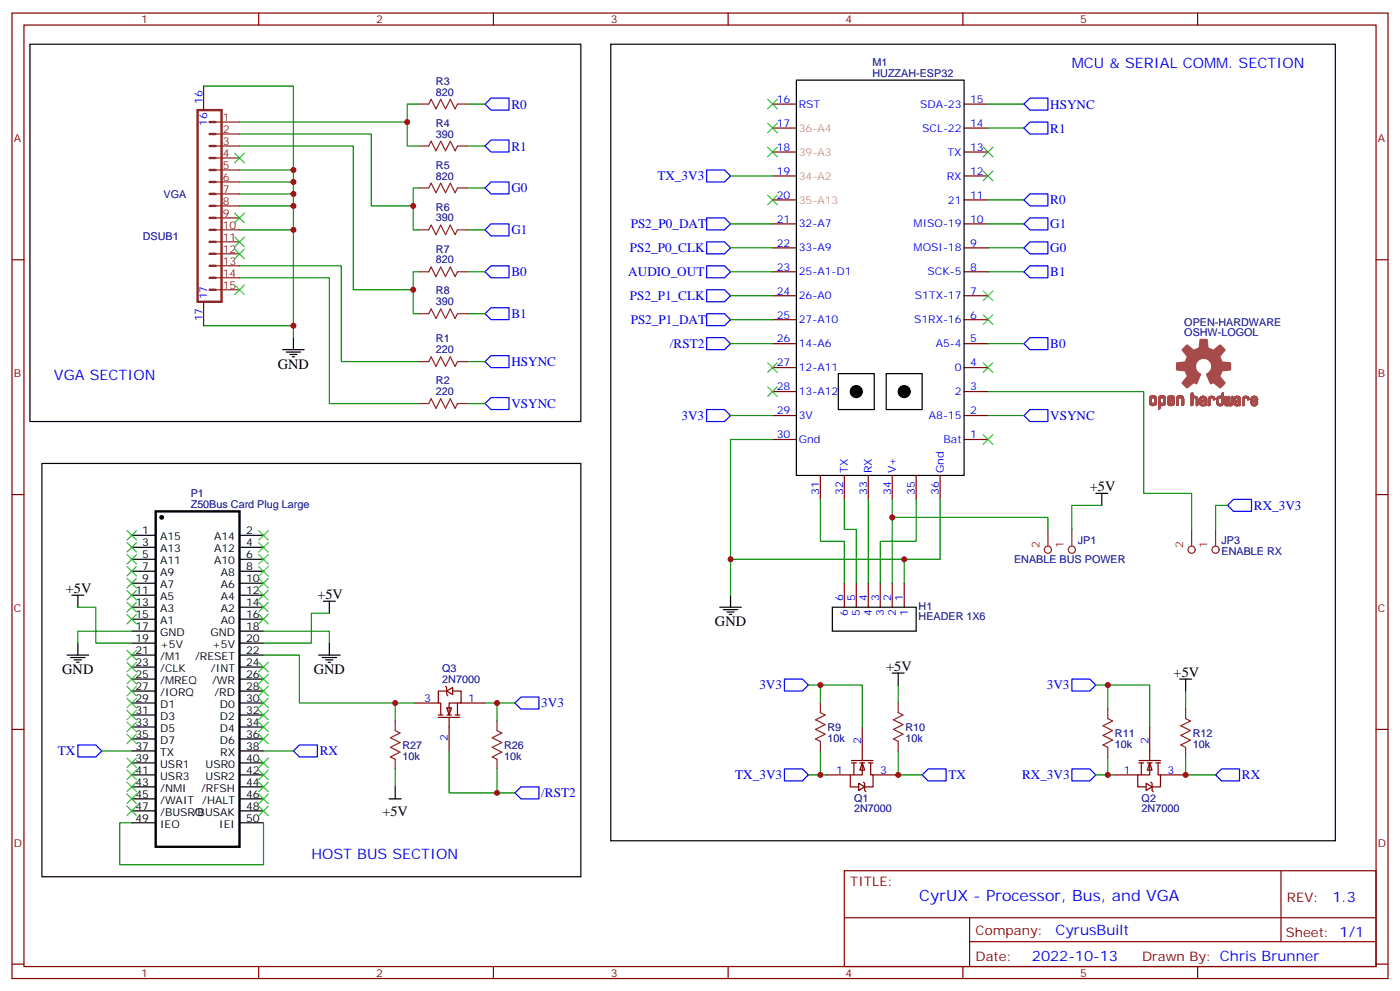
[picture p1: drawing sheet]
<svg xmlns="http://www.w3.org/2000/svg" width="412mm" height="292mm" viewBox="0 0 412 292" stroke-linecap="round" stroke-linejoin="round" font-family="sans-serif">
<defs><g id="words">
<text font-size="4.6" fill="#00f" x="270.8" y="265.5">CyrUX - Processor, Bus, and VGA</text>
<g font-size="4.2" fill="#00f">
<text x="315.7" y="20.1">MCU &amp; SERIAL COMM. SECTION</text>
<text x="15.9" y="111.8">VGA SECTION</text>
<text x="91.7" y="252.9">HOST BUS SECTION</text>
<text x="392.5" y="265.7">1.3</text>
<text x="310.9" y="275.3">CyrusBuilt</text>
<text x="304" y="283.1">2022-10-13</text>
</g>
<g font-size="4.2">
<text x="81.8" y="108.6">GND</text>
<text x="321" y="144.6">+5V</text>
<text x="19.4" y="174.6">+5V</text>
<text x="93.5" y="176.4">+5V</text>
<text x="210.6" y="184.5">GND</text>
<text x="261.1" y="197.5">+5V</text>
<text x="18.3" y="198.6">GND</text>
<text x="92.4" y="198.6">GND</text>
<text x="345.7" y="199.3">+5V</text>
<text x="112.6" y="240.3">+5V</text>
</g>
<g font-size="3.9" fill="#00f">
<text x="150.6" y="32">R0</text>
<text x="309.4" y="32">HSYNC</text>
<text x="309.4" y="39">R1</text>
<text x="150.6" y="44.3">R1</text>
<text x="193.7" y="53.1">TX_3V3</text>
<text x="150.6" y="56.7">G0</text>
<text x="309.4" y="60.2">R0</text>
<text x="150.6" y="69">G1</text>
<text x="185.8" y="67.2">PS2_P0_DAT</text>
<text x="309.4" y="67.3">G1</text>
<text x="185.5" y="74.2">PS2_P0_CLK</text>
<text x="309.4" y="74.3">G0</text>
<text x="150.6" y="81.4">B0</text>
<text x="185.1" y="81.3">AUDIO_OUT</text>
<text x="309.4" y="81.4">B1</text>
<text x="185.5" y="88.3">PS2_P1_CLK</text>
<text x="150.6" y="93.7">B1</text>
<text x="185.8" y="95.4">PS2_P1_DAT</text>
<text x="150.6" y="107.8">HSYNC</text>
<text x="197.3" y="102.5">/RST2</text>
<text x="309.4" y="102.5">B0</text>
<text x="150.6" y="120.2">VSYNC</text>
<text x="200.8" y="123.6">3V3</text>
<text x="309.4" y="123.7">VSYNC</text>
<text x="369.4" y="150.1">RX_3V3</text>
<text x="223.7" y="203">3V3</text>
<text x="308.4" y="203">3V3</text>
<text x="159.5" y="208.3">3V3</text>
<text x="17.1" y="222.4">TX</text>
<text x="94.2" y="222.5">RX</text>
<text x="216.6" y="229.4">TX_3V3</text>
<text x="279.4" y="229.5">TX</text>
<text x="301.1" y="229.4">RX_3V3</text>
<text x="365.8" y="229.5">RX</text>
<text x="159.5" y="234.7">/RST2</text>
</g>
<g font-size="3.9" fill="#800">
<text x="250.5" y="261">TITLE:</text>
<text x="379.1" y="265.7">REV:</text>
<text x="287.4" y="275.2">Company:</text>
<text x="378.7" y="275.8">Sheet: 1/1</text>
<text x="287.4" y="282.9">Date:</text>
<text x="336.4" y="283">Drawn By: Chris Brunner</text>
</g>
<g font-size="3.2" fill="#800">
<text x="41.6" y="6.8">1</text>
<text x="110.8" y="6.8">2</text>
<text x="179.9" y="6.8">3</text>
<text x="249.1" y="6.8">4</text>
<text x="318.2" y="6.8">5</text>
<text x="4.1" y="41.9">A</text>
<text x="405.9" y="41.9">A</text>
<text x="4.1" y="111.1">B</text>
<text x="405.9" y="111.1">B</text>
<text x="4.1" y="180.2">C</text>
<text x="405.9" y="180.2">C</text>
<text x="4.1" y="249.4">D</text>
<text x="405.9" y="249.4">D</text>
<text x="41.6" y="287.7">1</text>
<text x="110.8" y="287.7">2</text>
<text x="179.9" y="287.7">3</text>
<text x="249.1" y="287.7">4</text>
<text x="318.2" y="287.7">5</text>
</g>
<g font-size="3.2" fill="#000080">
<text x="257" y="22.5">HUZZAH-ESP32</text>
<text x="257" y="19.3">M1</text>
<text x="128.4" y="28.2">820</text>
<text x="128.4" y="25">R3</text>
<text x="128.4" y="40.5">390</text>
<text x="128.4" y="37.3">R4</text>
<text x="128.4" y="52.9">820</text>
<text x="128.4" y="49.7">R5</text>
<text x="48.2" y="58.3">VGA</text>
<text x="128.4" y="65.2">390</text>
<text x="128.4" y="62">R6</text>
<text x="42" y="70.6">DSUB1</text>
<text x="128.4" y="77.6">820</text>
<text x="128.4" y="74.4">R7</text>
<text x="128.4" y="89.9">390</text>
<text x="128.4" y="86.7">R8</text>
<text x="348.9" y="95.9">OPEN-HARDWARE</text>
<text x="128.4" y="100.8">R1</text>
<text x="348.9" y="99">OSHW-LOGOL</text>
<text x="128.4" y="104">220</text>
<text x="128.4" y="113.2">R2</text>
<text x="128.4" y="116.4">220</text>
<text x="56.2" y="149.5">Z50Bus Card Plug Large</text>
<text x="56.2" y="146.3">P1</text>
<text x="317.5" y="160.2">JP1</text>
<text x="359.8" y="160.2">JP3</text>
<text x="298.7" y="165.9">ENABLE BUS POWER</text>
<text x="359.8" y="163.4">ENABLE RX</text>
<text x="270.6" y="179.6">H1</text>
<text x="270.6" y="182.6">HEADER 1X6</text>
<text x="130.3" y="197.8">Q3</text>
<text x="130.3" y="201">2N7000</text>
<text x="243.8" y="215.2">R9</text>
<text x="266.7" y="215.2">R10</text>
<text x="118.5" y="220.5">R27</text>
<text x="148.5" y="220.5">R26</text>
<text x="243.8" y="218.4">10k</text>
<text x="266.7" y="218.4">10k</text>
<text x="328.4" y="220.2">10k</text>
<text x="328.4" y="217">R11</text>
<text x="351.4" y="220.2">10k</text>
<text x="351.4" y="217">R12</text>
<text x="118.5" y="223.7">10k</text>
<text x="148.5" y="223.7">10k</text>
<text x="251.6" y="239.3">2N7000</text>
<text x="251.6" y="236.1">Q1</text>
<text x="336.3" y="239.3">2N7000</text>
<text x="336.3" y="236.1">Q2</text>
</g>
<g font-size="3.2" fill="#00f">
<text x="59.6" y="30.7" transform="rotate(-90 59.6 30.7)">16</text>
<text x="228.8" y="30.3">16</text>
<text x="235.3" y="31.7">RST</text>
<text x="271" y="31.7">SDA-23</text>
<text x="285.8" y="30.3">15</text>
<text x="61" y="37.2" transform="rotate(-90 61 37.2)">16</text>
<text x="228.8" y="37.4">17</text>
<text x="271.7" y="38.8">SCL-22</text>
<text x="285.8" y="37.4">14</text>
<text x="228.8" y="44.4">18</text>
<text x="279.1" y="45.8">TX</text>
<text x="285.8" y="44.4">13</text>
<text x="228.8" y="51.5">19</text>
<text x="278.9" y="52.9">RX</text>
<text x="285.8" y="51.5">12</text>
<text x="228.8" y="58.5">20</text>
<text x="279.2" y="59.9">21</text>
<text x="285.8" y="58.5">11</text>
<text x="228.8" y="65.6">21</text>
<text x="285.8" y="65.6">10</text>
<text x="235.3" y="67">32-A7</text>
<text x="269.1" y="67">MISO-19</text>
<text x="228.8" y="72.6">22</text>
<text x="235.3" y="74">33-A9</text>
<text x="269.1" y="74">MOSI-18</text>
<text x="285.8" y="72.6">9</text>
<text x="228.8" y="79.7">23</text>
<text x="235.3" y="81.1">25-A1-D1</text>
<text x="273.2" y="81.1">SCK-5</text>
<text x="285.8" y="79.7">8</text>
<text x="61" y="88.2" transform="rotate(-90 61 88.2)">17</text>
<text x="228.8" y="86.7">24</text>
<text x="235.3" y="88.2">26-A0</text>
<text x="269.5" y="88.2">S1TX-17</text>
<text x="285.8" y="86.7">7</text>
<text x="59.6" y="94.7" transform="rotate(-90 59.6 94.7)">17</text>
<text x="228.8" y="93.8">25</text>
<text x="235.3" y="95.2">27-A10</text>
<text x="269.2" y="95.2">S1RX-16</text>
<text x="285.8" y="93.8">6</text>
<text x="228.8" y="100.9">26</text>
<text x="285.8" y="100.9">5</text>
<text x="228.8" y="107.9">27</text>
<text x="235.3" y="102.3">14-A6</text>
<text x="275.6" y="102.3">A5-4</text>
<text x="285.8" y="107.9">4</text>
<text x="235.3" y="109.3">12-A11</text>
<text x="281.3" y="109.3">0</text>
<text x="228.8" y="115">28</text>
<text x="235.3" y="116.4">13-A12</text>
<text x="281.3" y="116.4">2</text>
<text x="285.8" y="115">3</text>
<text x="228.8" y="122">29</text>
<text x="235.3" y="123.4">3V</text>
<text x="273.6" y="123.4">A8-15</text>
<text x="285.8" y="122">2</text>
<text x="228.8" y="129.1">30</text>
<text x="235.3" y="130.5">Gnd</text>
<text x="278" y="130.5">Bat</text>
<text x="285.8" y="129.1">1</text>
<text x="249.8" y="139.3" transform="rotate(-90 249.8 139.3)">TX</text>
<text x="256.8" y="139.3" transform="rotate(-90 256.8 139.3)">RX</text>
<text x="263.9" y="139.3" transform="rotate(-90 263.9 139.3)">V+</text>
<text x="278" y="139.3" transform="rotate(-90 278 139.3)">Gnd</text>
<text x="241.3" y="145.8" transform="rotate(-90 241.3 145.8)">31</text>
<text x="248.4" y="145.8" transform="rotate(-90 248.4 145.8)">32</text>
<text x="255.4" y="145.8" transform="rotate(-90 255.4 145.8)">33</text>
<text x="262.5" y="145.8" transform="rotate(-90 262.5 145.8)">34</text>
<text x="269.5" y="145.8" transform="rotate(-90 269.5 145.8)">35</text>
<text x="276.6" y="145.8" transform="rotate(-90 276.6 145.8)">36</text>
<text x="248.4" y="177.1" transform="rotate(-90 248.4 177.1)">6</text>
<text x="251.9" y="177.1" transform="rotate(-90 251.9 177.1)">5</text>
<text x="255.4" y="177.1" transform="rotate(-90 255.4 177.1)">4</text>
<text x="258.9" y="177.1" transform="rotate(-90 258.9 177.1)">3</text>
<text x="262.5" y="177.1" transform="rotate(-90 262.5 177.1)">2</text>
<text x="266" y="177.1" transform="rotate(-90 266 177.1)">1</text>
<text x="249.8" y="181.5" transform="rotate(-90 249.8 181.5)">6</text>
<text x="253.3" y="181.5" transform="rotate(-90 253.3 181.5)">5</text>
<text x="256.8" y="181.5" transform="rotate(-90 256.8 181.5)">4</text>
<text x="260.3" y="181.5" transform="rotate(-90 260.3 181.5)">3</text>
<text x="263.9" y="181.5" transform="rotate(-90 263.9 181.5)">2</text>
<text x="267.4" y="181.5" transform="rotate(-90 267.4 181.5)">1</text>
<text x="125" y="206.7">3</text>
<text x="137.9" y="206.7">1</text>
<text x="131.9" y="218.2" transform="rotate(-90 131.9 218.2)">2</text>
<text x="253.6" y="219" transform="rotate(-90 253.6 219)">2</text>
<text x="338.3" y="219" transform="rotate(-90 338.3 219)">2</text>
<text x="246.3" y="227.9">1</text>
<text x="259.3" y="227.9">3</text>
<text x="331" y="227.9">1</text>
<text x="344" y="227.9">3</text>
</g>
<g font-size="3.2" fill="#8d2323">
<text x="65.6" y="35.6">1</text>
<text x="65.6" y="39.1">2</text>
<text x="65.6" y="42.7">3</text>
<text x="65.6" y="46.2">4</text>
<text x="65.6" y="49.7">5</text>
<text x="65.6" y="53.2">6</text>
<text x="65.6" y="56.8">7</text>
<text x="65.6" y="60.3">8</text>
<text x="65.6" y="63.8">9</text>
<text x="65.6" y="67.3">10</text>
<text x="65.6" y="70.9">11</text>
<text x="65.6" y="74.4">12</text>
<text x="65.6" y="77.9">13</text>
<text x="65.6" y="81.5">14</text>
<text x="65.6" y="85">15</text>
<text x="306.2" y="161.3" transform="rotate(-90 306.2 161.3)">2</text>
<text x="313.3" y="161.3" transform="rotate(-90 313.3 161.3)">1</text>
<text x="348.5" y="161.3" transform="rotate(-90 348.5 161.3)">2</text>
<text x="355.6" y="161.3" transform="rotate(-90 355.6 161.3)">1</text>
</g>
<g font-size="3.2" fill="#f96">
<text x="235.3" y="38.8">36-A4</text>
<text x="235.3" y="45.8">39-A3</text>
<text x="235.3" y="52.9">34-A2</text>
<text x="235.3" y="59.9">35-A13</text>
</g>
<g font-size="3.2">
<text x="41.9" y="157.3">1</text>
<text x="41.9" y="160.8">3</text>
<text x="47.2" y="159.1">A15</text>
<text x="63" y="159.1">A14</text>
<text x="72.5" y="157.3">2</text>
<text x="72.5" y="160.8">4</text>
<text x="41.9" y="164.4">5</text>
<text x="41.9" y="167.9">7</text>
<text x="47.2" y="162.6">A13</text>
<text x="47.2" y="166.1">A11</text>
<text x="63" y="162.6">A12</text>
<text x="63" y="166.1">A10</text>
<text x="72.5" y="164.4">6</text>
<text x="72.5" y="167.9">8</text>
<text x="41.9" y="171.4">9</text>
<text x="47.2" y="169.7">A9</text>
<text x="47.2" y="173.2">A7</text>
<text x="65.1" y="169.7">A8</text>
<text x="65.1" y="173.2">A6</text>
<text x="72.5" y="171.4">10</text>
<text x="39.9" y="174.9">11</text>
<text x="39.9" y="178.5">13</text>
<text x="47.2" y="176.7">A5</text>
<text x="65.1" y="176.7">A4</text>
<text x="72.5" y="174.9">12</text>
<text x="72.5" y="178.5">14</text>
<text x="39.9" y="182">15</text>
<text x="39.9" y="185.5">17</text>
<text x="47.2" y="180.2">A3</text>
<text x="47.2" y="183.8">A1</text>
<text x="65.1" y="180.2">A2</text>
<text x="65.1" y="183.8">A0</text>
<text x="72.5" y="182">16</text>
<text x="72.5" y="185.5">18</text>
<text x="39.9" y="189.1">19</text>
<text x="47.2" y="187.3">GND</text>
<text x="47.2" y="190.8">+5V</text>
<text x="62" y="187.3">GND</text>
<text x="62.5" y="190.8">+5V</text>
<text x="72.5" y="189.1">20</text>
<text x="39.9" y="192.6">21</text>
<text x="39.9" y="196.1">23</text>
<text x="47.2" y="194.3">/M1</text>
<text x="47.2" y="197.9">/CLK</text>
<text x="57.5" y="194.3">/RESET</text>
<text x="62.1" y="197.9">/INT</text>
<text x="72.5" y="192.6">22</text>
<text x="72.5" y="196.1">24</text>
<text x="39.9" y="199.6">25</text>
<text x="39.9" y="203.2">27</text>
<text x="47.2" y="201.4">/MREQ</text>
<text x="62.5" y="201.4">/WR</text>
<text x="72.5" y="199.6">26</text>
<text x="72.5" y="203.2">28</text>
<text x="39.9" y="206.7">29</text>
<text x="47.2" y="204.9">/IORQ</text>
<text x="47.2" y="208.5">D1</text>
<text x="63.2" y="204.9">/RD</text>
<text x="64.8" y="208.5">D0</text>
<text x="72.5" y="206.7">30</text>
<text x="39.9" y="210.2">31</text>
<text x="39.9" y="213.7">33</text>
<text x="47.2" y="212">D3</text>
<text x="47.2" y="215.5">D5</text>
<text x="64.8" y="212">D2</text>
<text x="64.8" y="215.5">D4</text>
<text x="72.5" y="210.2">32</text>
<text x="72.5" y="213.7">34</text>
<text x="39.9" y="217.3">35</text>
<text x="39.9" y="220.8">37</text>
<text x="47.2" y="219">D7</text>
<text x="64.8" y="219">D6</text>
<text x="72.5" y="217.3">36</text>
<text x="72.5" y="220.8">38</text>
<text x="39.9" y="224.3">39</text>
<text x="39.9" y="227.9">41</text>
<text x="47.2" y="222.6">TX</text>
<text x="47.2" y="226.1">USR1</text>
<text x="60.5" y="226.1">USR0</text>
<text x="64.9" y="222.6">RX</text>
<text x="72.5" y="224.3">40</text>
<text x="72.5" y="227.9">42</text>
<text x="39.9" y="231.4">43</text>
<text x="47.2" y="229.6">USR3</text>
<text x="47.2" y="233.2">/NMI</text>
<text x="59.2" y="233.2">/RFSH</text>
<text x="60.5" y="229.6">USR2</text>
<text x="72.5" y="231.4">44</text>
<text x="39.9" y="234.9">45</text>
<text x="39.9" y="238.4">47</text>
<text x="47.2" y="236.7">/WAIT</text>
<text x="59.5" y="236.7">/HALT</text>
<text x="72.5" y="234.9">46</text>
<text x="72.5" y="238.4">48</text>
<text x="39.9" y="242">49</text>
<text x="47.2" y="240.2">/BUSRQ</text>
<text x="47.2" y="243.7">IEO</text>
<text x="56.8" y="240.2">/BUSAK</text>
<text x="64.6" y="243.7">IEI</text>
<text x="72.5" y="242">50</text>
</g>
</g></defs>
<g fill="none" stroke="#870000" stroke-width=".35">
<path d="M3.5 3.8h405.4v284.4h-405.4zM7.1 7.4h398.2v277.3h-398.2zM76.2 3.8v3.6M145.3 3.8v3.6M214.5 3.8v3.6M283.6 3.8v3.6M352.8 3.8v3.6M227.5 37.7h7.1M227.5 30.7h7.1M284 37.7h7M284 30.7h7M227.5 58.9h7.1"/>
<path d="M227.5 51.8h7.1M227.5 44.8h7.1M284 58.9h7M284 51.8h7M284 44.8h7M3.5 76.5h3.6M227.5 73h7.1M227.5 65.9h7.1M284 73h7M284 65.9h7M405.3 76.5h3.6M227.5 94.2h7.1"/>
<path d="M227.5 87.1h7.1M227.5 80h7.1M284 94.2h7M284 87.1h7M284 80h7M227.5 115.3h7.1M227.5 108.3h7.1M227.5 101.2h7.1M284 115.3h7M284 108.3h7M284 101.2h7M227.5 129.4h7.1"/>
<path d="M227.5 122.4h7.1M284 129.4h7M284 122.4h7M3.5 145.7h3.6M241.7 140v7.1M248.7 140v7.1M255.8 140v7.1M262.8 140v7.1M269.9 140v7.1M276.9 140v7.1M405.3 145.7h3.6M248.7 171.8v7"/>
<path d="M252.2 171.8v7M255.8 171.8v7M259.3 171.8v7M262.8 171.8v7M266.3 171.8v7M3.5 214.8h3.6M405.3 214.8h3.6M248.7 256.4h156.6v28.3h-156.6zM377.3 256.5v20.8M248.7 270.3h156.5M285.6 277.3h119.6M285.6 270.3v14.1"/>
<path d="M3.5 284h3.6M76.2 284.7v3.5M145.3 284.7v3.5M214.5 284.7v3.5M283.6 284.7v3.5M352.8 284.7v3.5M405.3 284h3.6"/>
</g>
<g fill="none" stroke="#000" stroke-width=".35">
<path d="M234.6 23.6h49.4v116.4h-49.4zM86.4 99.4v3.6M83.3 103h6.3M84.3 103.7h4.2M85.4 104.4h2.1M86.1 105.1h.7M246.9 110h10.6v10.6h-10.6zM261.1 110h10.5v10.6h-10.5zM38.8 157.7h7.1M70.6 157.7h7M21.2 175.3h3.5M22.9 175.3v3.5"/>
<path d="M38.8 178.8h7.1M38.8 161.2h7.1M38.8 164.7h7.1M38.8 168.2h7.1M38.8 171.8h7.1M38.8 175.3h7.1M70.6 178.8h7M70.6 161.2h7M70.6 164.7h7M70.6 168.2h7M70.6 171.8h7M70.6 175.3h7"/>
<path d="M95.2 177.1h3.6M97 177.1v3.5M212 178.8h6.4M213.1 179.5h4.2M215.2 175.3v3.5M245.2 178.8h24.7v7.1h-24.7zM19.8 192.9h6.3M20.8 193.6h4.2M21.9 194.3h2.1M22.6 195.1h.7M22.9 189.4v3.5M38.8 182.4h7.1"/>
<path d="M38.8 185.9h7.1M38.8 189.4h7.1M38.8 192.9h7.1M38.8 196.5h7.1M38.8 200h7.1M70.6 182.4h7M70.6 185.9h7M70.6 189.4h7M70.6 192.9h7M70.6 196.5h7M70.6 200h7M93.8 192.9h6.4"/>
<path d="M94.9 193.6h4.2M96 194.3h2.1M96.7 195.1h.7M97 189.4v3.5M214.1 180.2h2.2M214.8 180.9h.7M38.8 203.5h7.1M38.8 207h7.1M38.8 210.6h7.1M38.8 214.1h7.1M38.8 217.6h7.1M70.6 203.5h7"/>
<path d="M70.6 207h7M70.6 210.6h7M70.6 214.1h7M70.6 217.6h7M38.8 221.2h7.1M38.8 224.7h7.1M38.8 228.2h7.1M38.8 231.7h7.1M38.8 235.3h7.1M38.8 238.8h7.1M70.6 221.2h7M70.6 224.7h7"/>
<path d="M70.6 228.2h7M70.6 231.7h7M70.6 235.3h7M70.6 238.8h7M38.8 242.3h7.1M70.6 242.3h7"/>
</g>
<g fill="#000" stroke="#000" stroke-width=".35">
<circle cx="252.2" cy="115.3" r="1.76"/>
<circle cx="266.3" cy="115.3" r="1.76"/>
<circle cx="47.6" cy="152.4" r=".53"/>
</g>
<g fill="none" stroke="#008700" stroke-width=".35">
<path d="M60 25.4h26.4v70.5M70.6 39.5h38.8v21.1h12.3v-5.2h1.8M119.9 35.9v7.1h3.6M123.5 30.7h-3.6v5.2h-49.3M137.6 30.7h5.3M291 30.7h10.6M291 37.7h10.6M70.6 43h33.5v42.3h17.6v-5.3h1.8M70.6 53.6h15.8M70.6 57.1h15.8M70.6 50.1h15.8M137.6 43h5.3"/>
<path d="M137.6 55.4h5.3M291 58.9h10.6M70.6 78.3h29.9v28.2h23M70.6 60.6h15.8M70.6 67.7h15.8M121.7 60.6v7.1h1.8M137.6 67.7h5.3M291 73h10.6M291 65.9h10.6M60 95.9h26.4v3.5M70.6 81.8h26.4v37.1h26.5M121.7 85.3v7.1h1.8"/>
<path d="M137.6 80h5.3M137.6 92.4h5.3M215.2 80h12.3M291 80h10.6M137.6 118.9h5.3M137.6 106.5h5.3M291 101.2h10.6M215.2 122.4h12.3M227.5 129.4h-12.3v45.9M291 122.4h10.6M241.7 147.1v12.3h7v12.4M248.7 147.1v8.8h3.5v15.9"/>
<path d="M255.8 147.1v24.7M262.8 147.1v12.3h-3.5v12.4M269.9 147.1v12.3h-7.1v12.4M276.9 147.1v17.6h-61.7M22.9 178.8h5.3v10.6h10.6M266.3 164.7v7.1M38.8 185.9h-15.9v3.5M77.6 185.9h19.4v3.5M97 180.6h-5.3v8.8h-14.1"/>
</g>
<g fill="none" stroke="#00f" stroke-width=".35">
<path d="M142.9 30.7l1.7-1.8h5.3v3.5h-5.3zM301.6 30.7l1.8-1.8h5.3v3.5h-5.3zM301.6 37.7l1.8-1.8h5.3v3.6h-5.3zM142.9 43l1.7-1.8h5.3v3.6h-5.3zM142.9 55.4l1.7-1.8h5.3v3.5h-5.3zM208.1 50.1h5.3l1.8 1.7-1.8 1.8h-5.3zM303.4 57.1h5.3v3.5h-5.3l-1.8-1.7zM142.9 67.7l1.7-1.8h5.3v3.6h-5.3zM208.1 78.3h5.3l1.8 1.7-1.8 1.8h-5.3zM303.4 71.2h5.3v3.6h-5.3l-1.8-1.8zM303.4 64.2h5.3v3.5h-5.3l-1.8-1.8zM142.9 80l1.7-1.7h5.3v3.5h-5.3z"/>
<path d="M144.6 90.6h5.3v3.6h-5.3l-1.7-1.8zM301.6 80l1.8-1.7h5.3v3.5h-5.3zM142.9 118.9l1.7-1.8h5.3v3.5h-5.3zM142.9 106.5l1.7-1.8h5.3v3.6h-5.3zM301.6 101.2l1.8-1.8h5.3v3.6h-5.3zM208.1 120.6h5.3l1.8 1.8-1.8 1.7h-5.3zM301.6 122.4l1.8-1.8h5.3v3.5h-5.3zM361.6 148.8l1.8-1.7h5.3v3.5h-5.3z"/>
</g>
<path d="M45.9 150.6h24.7v98.8h-24.7z" fill="none" stroke="#000" stroke-width=".71"/>
<g fill="#fff" stroke="#870000" stroke-width=".35">
<path d="M252.9 230.7l1.8 1-1.8 1.1z"/>
<path d="M254 224.7l.7 2.1h-1.4z"/>
</g>
<path d="M254 214.1v9.9M243.4 228.2h7.1M250.8 224h6.4M250.8 224.7h1.4M251.5 224.7v3.5M253.3 224.7h1.4M254 224.7v3.5h-3.5v3.5h2.4M254.4 230.3l.3 .4v2.1l.4 .4M255.8 224.7h1.4M256.5 224.7v3.5h.7v3.5h-2.5M257.2 228.2h7" fill="none" stroke="#870000" stroke-width=".35"/>
<g fill="#fff" stroke="#870000" stroke-width=".35">
<path d="M337.6 230.7l1.8 1-1.8 1.1z"/>
<path d="M338.7 224.7l.7 2.1h-1.4z"/>
</g>
<g fill="none" stroke="#870000" stroke-width=".35">
<path d="M60 25.4v7M60 88.9v7M338.7 214.1v9.9M328.1 228.2h7M335.5 224h6.3M335.5 224.7h1.4M336.2 224.7v3.5M338 224.7h1.4M338.7 224.7v3.5h-3.6v3.5h2.5M339 230.3l.4 .4v2.1l.3 .4M340.4 224.7h1.4M341.1 224.7v3.5h.7v3.5h-2.4"/>
<path d="M341.8 228.2h7.1"/>
</g>
<path d="M208.1 64.2h5.3l1.8 1.7-1.8 1.8h-5.3zM208.1 71.2h5.3l1.8 1.8-1.8 1.8h-5.3zM208.1 92.4h5.3l1.8 1.8-1.8 1.7h-5.3zM208.1 85.3h5.3l1.8 1.8-1.8 1.8h-5.3zM231.1 200h5.3l1.7 1.8-1.7 1.7h-5.3zM315.7 200h5.3l1.8 1.8-1.8 1.7h-5.3zM22.9 219.4h5.3l1.8 1.8-1.8 1.7h-5.3zM86.4 221.2l1.8-1.8h5.3v3.5h-5.3zM231.1 226.4h5.3l1.7 1.8-1.7 1.8h-5.3zM271.6 228.2l1.8-1.8h5.3v3.6h-5.3zM315.7 226.4h5.3l1.8 1.8-1.8 1.8h-5.3zM358.1 228.2l1.7-1.8h5.3v3.6h-5.3z" fill="none" stroke="#00f" stroke-width=".35"/>
<path d="M8.8 13h162.3v111.1h-162.3zM179.9 13h213.4v234.6h-213.4zM12.3 136.5h158.8v121.7h-158.8zM322.8 145.3h3.5M324.6 145.3v3.5M262.8 198.2h3.5M264.6 198.2v3.6M347.5 200h3.5M349.2 200v3.5" fill="none" stroke="#000" stroke-width=".35"/>
<g fill="none" stroke="#008700" stroke-width=".35">
<path d="M215.2 51.8h12.3M215.2 73h12.3M215.2 65.9h12.3M215.2 87.1h12.3M215.2 94.2h12.3M291 115.3h45.9v30h14.1v10.6M262.8 152.4h45.9v3.5M324.6 148.8h-8.9v7.1M361.6 148.8h-3.5v7.1M238.1 201.8h3.6M241.7 207v-5.2h12.3v12.3M264.6 201.8v5.2"/>
<path d="M322.8 201.8h3.5M326.3 208.8v-7h12.4v12.3M349.2 203.5v5.3M30 221.2h8.8M77.6 221.2h8.8M238.1 228.2h5.3M241.7 221.2v7M264.2 228.2h7.4M264.6 221.2v7M322.8 228.2h5.3M326.3 222.9v5.3M348.9 228.2h9.2"/>
<path d="M349.2 222.9v5.3"/>
</g>
<g fill="none" stroke="#8c2424" stroke-width=".35">
<path d="M63.5 35.9h7.1M63.5 39.5h7.1M123.5 30.7h2.8l.7-1.5 1.4 2.9 1.4-2.9 1.4 2.9 1.4-2.9 1.5 2.9 .7-1.4h2.8M63.5 43h7.1M63.5 46.5h7.1M63.5 50.1h7.1M63.5 53.6h7.1M63.5 57.1h7.1M123.5 43h2.8l.7-1.4 1.4 2.8 1.4-2.8 1.4 2.8 1.4-2.8 1.5 2.8 .7-1.4h2.8M123.5 55.4h2.8l.7-1.5 1.4 2.9 1.4-2.9 1.4 2.9 1.4-2.9 1.5 2.9 .7-1.4h2.8M63.5 67.7h7.1M63.5 60.6h7.1"/>
<path d="M63.5 64.2h7.1M63.5 71.2h7.1M63.5 74.8h7.1M63.5 78.3h7.1M123.5 67.7h2.8l.7-1.4 1.4 2.8 1.4-2.8 1.4 2.8 1.4-2.8 1.5 2.8 .7-1.4h2.8M63.5 81.8h7.1M63.5 85.3h7.1M123.5 80h2.8l.7-1.4 1.4 2.9 1.4-2.9 1.4 2.9 1.4-2.9 1.5 2.9 .7-1.5h2.8M123.5 92.4h2.8l.7-1.4 1.4 2.8 1.4-2.8 1.4 2.8 1.4-2.8 1.5 2.8 .7-1.4h2.8M123.5 106.5h2.8l.7-1.4 1.4 2.8 1.4-2.8 1.4 2.8 1.4-2.8 1.5 2.8 .7-1.4h2.8M123.5 118.9h2.8l.7-1.5 1.4 2.9 1.4-2.9 1.4 2.9 1.4-2.9 1.5 2.9 .7-1.4h2.8M308.7 155.9v4.9"/>
<path d="M315.7 155.9v4.9M351 155.9v4.9M358.1 155.9v4.9M241.7 207v2.9l1.4 .7-2.9 1.4 2.9 1.4-2.9 1.4 2.9 1.4-2.9 1.4 1.5 .7v2.9M264.6 207v2.9l1.4 .7-2.8 1.4 2.8 1.4-2.8 1.4 2.8 1.4-2.8 1.4 1.4 .7v2.9M326.3 208.8v2.8l1.4 .7-2.8 1.4 2.8 1.5-2.8 1.4 2.8 1.4-2.8 1.4 1.4 .7v2.8M349.2 208.8v2.8l1.5 .7-2.9 1.4 2.9 1.5-2.9 1.4 2.9 1.4-2.9 1.4 1.4 .7v2.8"/>
<circle cx="308.7" cy="161.9" r="1.06"/>
<circle cx="315.7" cy="161.9" r="1.06"/>
<circle cx="351" cy="161.9" r="1.06"/>
<circle cx="358.1" cy="161.9" r="1.06"/>
</g>
<g fill="none" stroke="#8c2424" stroke-width=".71">
<path d="M58.2 32.4h7.1v56.5h-7.1zM61.7 39.5h1.8M61.7 35.9h1.8M61.7 43h1.8M61.7 50.1h1.8M61.7 46.5h1.8M61.7 57.1h1.8M61.7 53.6h1.8M61.7 60.6h1.8M61.7 67.7h1.8M61.7 64.2h1.8M61.7 78.3h1.8"/>
<path d="M61.7 74.8h1.8M61.7 71.2h1.8M61.7 85.3h1.8M61.7 81.8h1.8"/>
</g>
<g fill="none" stroke="#3c3" stroke-width=".35">
<path d="M226.1 36.3l2.9 2.8M226.1 29.2l2.9 2.9M229 36.3l-2.9 2.8M229 29.2l-2.9 2.9M69.1 45.1l2.9 2.8M72 45.1l-2.9 2.8M226.1 57.5l2.9 2.8M226.1 43.4l2.9 2.8M229 57.5l-2.9 2.8M229 43.4l-2.9 2.8M289.6 43.4l2.9 2.8M289.6 50.4l2.9 2.8"/>
<path d="M292.5 43.4l-2.9 2.8M292.5 50.4l-2.9 2.8M69.1 62.8l2.9 2.8M69.1 69.8l2.9 2.8M69.1 73.3l2.9 2.9M72 62.8l-2.9 2.8M72 69.8l-2.9 2.8M72 73.3l-2.9 2.9M69.1 83.9l2.9 2.8M72 83.9l-2.9 2.8M289.6 85.7l2.9 2.8M289.6 92.7l2.9 2.9"/>
<path d="M292.5 85.7l-2.9 2.8M292.5 92.7l-2.9 2.9M226.1 113.9l2.9 2.8M226.1 106.9l2.9 2.8M229 106.9l-2.9 2.8M229 113.9l-2.9 2.8M289.6 106.9l2.9 2.8M292.5 106.9l-2.9 2.8M289.6 128l2.9 2.8M292.5 128l-2.9 2.8M37.4 159.8l2.8 2.8M37.4 156.2l2.8 2.9"/>
<path d="M40.2 159.8l-2.8 2.8M40.2 156.2l-2.8 2.9M76.2 156.2l2.8 2.9M76.2 159.8l2.8 2.8M79 156.2l-2.8 2.9M79 159.8l-2.8 2.8M37.4 177.4l2.8 2.8M37.4 173.9l2.8 2.8M37.4 170.4l2.8 2.8M37.4 166.8l2.8 2.9M37.4 163.3l2.8 2.8M40.2 177.4l-2.8 2.8"/>
<path d="M40.2 173.9l-2.8 2.8M40.2 170.4l-2.8 2.8M40.2 166.8l-2.8 2.9M40.2 163.3l-2.8 2.8M76.2 163.3l2.8 2.8M76.2 166.8l2.8 2.9M76.2 170.4l2.8 2.8M76.2 173.9l2.8 2.8M76.2 177.4l2.8 2.8M79 163.3l-2.8 2.8M79 166.8l-2.8 2.9M79 170.4l-2.8 2.8"/>
<path d="M79 173.9l-2.8 2.8M79 177.4l-2.8 2.8M37.4 198.6l2.8 2.8M37.4 195.1l2.8 2.8M37.4 191.5l2.8 2.8M37.4 180.9l2.8 2.9M40.2 195.1l-2.8 2.8M40.2 198.6l-2.8 2.8M40.2 191.5l-2.8 2.8M40.2 180.9l-2.8 2.9M76.2 180.9l2.8 2.9M76.2 195.1l2.8 2.8"/>
<path d="M76.2 198.6l2.8 2.8M79 180.9l-2.8 2.9M79 195.1l-2.8 2.8M79 198.6l-2.8 2.8M37.4 216.2l2.8 2.8M37.4 212.7l2.8 2.8M37.4 209.2l2.8 2.8M37.4 205.6l2.8 2.9M37.4 202.1l2.8 2.8M40.2 205.6l-2.8 2.9M40.2 209.2l-2.8 2.8M40.2 212.7l-2.8 2.8"/>
<path d="M40.2 216.2l-2.8 2.8M40.2 202.1l-2.8 2.8M76.2 202.1l2.8 2.8M76.2 205.6l2.8 2.9M76.2 209.2l2.8 2.8M76.2 212.7l2.8 2.8M76.2 216.2l2.8 2.8M79 202.1l-2.8 2.8M79 205.6l-2.8 2.9M79 209.2l-2.8 2.8M79 212.7l-2.8 2.8M79 216.2l-2.8 2.8"/>
<path d="M37.4 237.4l2.8 2.8M37.4 233.9l2.8 2.8M37.4 230.3l2.8 2.9M37.4 226.8l2.8 2.8M37.4 223.3l2.8 2.8M40.2 233.9l-2.8 2.8M40.2 237.4l-2.8 2.8M40.2 230.3l-2.8 2.9M40.2 226.8l-2.8 2.8M40.2 223.3l-2.8 2.8M76.2 223.3l2.8 2.8M76.2 226.8l2.8 2.8"/>
<path d="M76.2 230.3l2.8 2.9M76.2 233.9l2.8 2.8M76.2 237.4l2.8 2.8M79 223.3l-2.8 2.8M79 226.8l-2.8 2.8M79 230.3l-2.8 2.9M79 233.9l-2.8 2.8M79 237.4l-2.8 2.8"/>
</g>
<g fill="#a64a4a" stroke="#a64a4a" stroke-width=".29">
<path d="M341.3 120.4h.2z"/>
<path d="M341.3 120.4h.3z"/>
<path d="M341.3 120.3l.3 .1z"/>
<path d="M341.3 120.3h.3z"/>
<path d="M341.3 120.3h.4z"/>
<path d="M341.3 120.3h.5z"/>
<path d="M341.3 120.2l.5 .1z"/>
<path d="M341.3 120.2h.5z"/>
<path d="M341.3 120.1l.5 .1z"/>
<path d="M341.3 120.1h.5z"/>
<path d="M341.3 120l.5 .1z"/>
<path d="M341.3 120h.5z"/>
<path d="M341.3 119.9l.5 .1z"/>
<path d="M341.3 119.9h.5z"/>
<path d="M341.3 119.8l.5 .1z"/>
<path d="M341.3 119.8h.5z"/>
<path d="M341.3 119.7l.5 .1z"/>
<path d="M341.3 119.7h.5z"/>
<path d="M341.3 119.6l.5 .1z"/>
<path d="M341.3 119.6h.5z"/>
<path d="M341.3 119.5l.5 .1z"/>
<path d="M341.3 119.5h.5z"/>
<path d="M354 119.5h.6z"/>
<path d="M359.1 119.5h.6z"/>
<path d="M361.2 119.5h.5z"/>
<path d="M362.2 119.5h.5z"/>
<path d="M364.1 119.5h.5z"/>
<path d="M369.2 119.5h.6z"/>
<path d="M339.5 119.5h.3z"/>
<path d="M342.2 119.5h.2z"/>
<path d="M344.8 119.5h.3z"/>
<path d="M362.1 119.5h.6z"/>
<path d="M364 119.5h.7z"/>
<path d="M339.5 119.4l.3 .1z"/>
<path d="M341.3 119.4l.5 .1z"/>
<path d="M342.1 119.4l.4 .1z"/>
<path d="M344.8 119.4l.3 .1z"/>
<path d="M354 119.4l.6 .1z"/>
<path d="M359.1 119.4l.7 .1z"/>
<path d="M361.1 119.4l.6 .1z"/>
<path d="M362.1 119.4l.6 .1z"/>
<path d="M364 119.4l.7 .1z"/>
<path d="M365 119.4l.2 .1z"/>
<path d="M366 119.4l.2 .1z"/>
<path d="M369.1 119.4l.7 .1z"/>
<path d="M339.4 119.4h.5z"/>
<path d="M341.3 119.4h.5z"/>
<path d="M342.1 119.4h.4z"/>
<path d="M344.7 119.4h.5z"/>
<path d="M350.9 119.4h.2z"/>
<path d="M352.4 119.4h.2z"/>
<path d="M353.9 119.4h.8z"/>
<path d="M354.9 119.4h.2z"/>
<path d="M356 119.4h.1z"/>
<path d="M359 119.4h.8z"/>
<path d="M361.1 119.4h.7z"/>
<path d="M362.1 119.4h.7z"/>
<path d="M364 119.4h.7z"/>
<path d="M365 119.4h.2z"/>
<path d="M366 119.4h.2z"/>
<path d="M369.1 119.4h.8z"/>
<path d="M339.3 119.4h.6z"/>
<path d="M341.3 119.4h.6z"/>
<path d="M342 119.4h.6z"/>
<path d="M354.9 119.4h.3z"/>
<path d="M356 119.4h.2z"/>
<path d="M339.3 119.4h.7z"/>
<path d="M341.9 119.4h.8z"/>
<path d="M344.6 119.4h.7z"/>
<path d="M346.6 119.4h.2z"/>
<path d="M348.1 119.4h.2z"/>
<path d="M350.9 119.4h.3z"/>
<path d="M352.4 119.4h.3z"/>
<path d="M353.8 119.4h.9z"/>
<path d="M359 119.4h.9z"/>
<path d="M362 119.4h.8z"/>
<path d="M363.9 119.4h.8z"/>
<path d="M365 119.4h.3z"/>
<path d="M366 119.4h.3z"/>
<path d="M369 119.4h.9z"/>
<path d="M339.2 119.4h.9z"/>
<path d="M341.3 119.4h1.4z"/>
<path d="M344.5 119.4h.9z"/>
<path d="M346.6 119.4h.3z"/>
<path d="M348.1 119.4h.3z"/>
<path d="M354.9 119.4h.4z"/>
<path d="M356 119.4h.3z"/>
<path d="M358.9 119.4h1z"/>
<path d="M361 119.4h.9z"/>
<path d="M361.9 119.4h.9z"/>
<path d="M366 119.4h.4z"/>
<path d="M369 119.4h1z"/>
<path d="M341.3 119.4h1.5z"/>
<path d="M350.9 119.4h.4z"/>
<path d="M352.4 119.4h.4z"/>
<path d="M361 119.4h1.9z"/>
<path d="M363.8 119.4h1z"/>
<path d="M368.9 119.4h1.1z"/>
<path d="M339.1 119.3l1 .1z"/>
<path d="M341.3 119.3l1.5 .1z"/>
<path d="M344.4 119.3l1.1 .1z"/>
<path d="M346.6 119.3l.4 .1z"/>
<path d="M348.1 119.3l.4 .1z"/>
<path d="M350.9 119.3l.4 .1z"/>
<path d="M352.4 119.3l.4 .1z"/>
<path d="M353.7 119.3l1 .1z"/>
<path d="M354.9 119.3l.4 .1z"/>
<path d="M356 119.3l.3 .1z"/>
<path d="M358.9 119.3l1.1 .1z"/>
<path d="M361 119.3l1.9 .1z"/>
<path d="M363.8 119.3l1 .1z"/>
<path d="M365 119.3l.4 .1z"/>
<path d="M366 119.3l.4 .1z"/>
<path d="M368.9 119.3l1.1 .1z"/>
<path d="M339.1 119.3h1.1z"/>
<path d="M341.3 119.3h1.5z"/>
<path d="M344.4 119.3h1.1z"/>
<path d="M346.6 119.3h.4z"/>
<path d="M348.1 119.3h.4z"/>
<path d="M350.9 119.3h.4z"/>
<path d="M352.4 119.3h.4z"/>
<path d="M353.7 119.3h1z"/>
<path d="M354.9 119.3h.4z"/>
<path d="M356 119.3h.3z"/>
<path d="M358.9 119.3h1.1z"/>
<path d="M361 119.3h1.9z"/>
<path d="M363.8 119.3h1z"/>
<path d="M365 119.3h.4z"/>
<path d="M366 119.3h.4z"/>
<path d="M368.9 119.3h1.2z"/>
<path d="M356 119.3h.4z"/>
<path d="M358.8 119.3h1.2z"/>
<path d="M341.3 119.3h1.6z"/>
<path d="M346.6 119.3h.5z"/>
<path d="M348.1 119.3h.5z"/>
<path d="M360.9 119.3h2z"/>
<path d="M363.8 119.3h.9z"/>
<path d="M339 119.3h1.2z"/>
<path d="M358.8 119.3h1.3z"/>
<path d="M363.7 119.3h1z"/>
<path d="M339 119.2l1.3 .1z"/>
<path d="M341.3 119.2l1.6 .1z"/>
<path d="M344.3 119.2l1.3 .1z"/>
<path d="M346.6 119.2l.5 .1z"/>
<path d="M348.1 119.2l.5 .1z"/>
<path d="M350.9 119.2l.4 .1z"/>
<path d="M352.4 119.2l.4 .1z"/>
<path d="M353.6 119.2l1.1 .1z"/>
<path d="M354.9 119.2l.4 .1z"/>
<path d="M356 119.2l.4 .1z"/>
<path d="M358.8 119.2l1.3 .1z"/>
<path d="M360.9 119.2l2.1 .1z"/>
<path d="M363.7 119.2l1 .1z"/>
<path d="M365 119.2l.4 .1z"/>
<path d="M366 119.2l.4 .1z"/>
<path d="M368.8 119.2l1.3 .1z"/>
<path d="M339 119.2h1.3z"/>
<path d="M341.3 119.2h1.7z"/>
<path d="M344.3 119.2h1.3z"/>
<path d="M346.6 119.2h.5z"/>
<path d="M348.1 119.2h.5z"/>
<path d="M350.9 119.2h.4z"/>
<path d="M352.4 119.2h.4z"/>
<path d="M353.6 119.2h1.1z"/>
<path d="M354.9 119.2h.4z"/>
<path d="M356 119.2h.4z"/>
<path d="M358.8 119.2h1.3z"/>
<path d="M360.9 119.2h2.1z"/>
<path d="M363.7 119.2h1z"/>
<path d="M365 119.2h.4z"/>
<path d="M366 119.2h.4z"/>
<path d="M368.8 119.2h1.3z"/>
<path d="M353.6 119.2h1z"/>
<path d="M358.7 119.2h1.4z"/>
<path d="M368.8 119.2h1.4z"/>
<path d="M338.9 119.2h1.4z"/>
<path d="M338.9 119.2h1.5z"/>
<path d="M344.2 119.2h1.5z"/>
<path d="M358.7 119.2h1.5z"/>
<path d="M363.6 119.2h1.1z"/>
<path d="M338.9 119.1l1.5 .1z"/>
<path d="M341.3 119.1l1.7 .1z"/>
<path d="M344.2 119.1l1.5 .1z"/>
<path d="M346.6 119.1l.5 .1z"/>
<path d="M348.1 119.1l.5 .1z"/>
<path d="M350.9 119.1l.4 .1z"/>
<path d="M352.4 119.1l.4 .1z"/>
<path d="M353.5 119.1l1.1 .1z"/>
<path d="M354.9 119.1l.4 .1z"/>
<path d="M356 119.1l.4 .1z"/>
<path d="M358.7 119.1l1.5 .1z"/>
<path d="M360.8 119.1l2.2 .1z"/>
<path d="M363.6 119.1l1.1 .1z"/>
<path d="M365 119.1l.4 .1z"/>
<path d="M366 119.1l.4 .1z"/>
<path d="M368.8 119.1l1.4 .1z"/>
<path d="M338.9 119.1h1.5z"/>
<path d="M341.3 119.1h1.8z"/>
<path d="M344.2 119.1h1.5z"/>
<path d="M346.6 119.1h.5z"/>
<path d="M348.1 119.1h.5z"/>
<path d="M350.9 119.1h.4z"/>
<path d="M352.4 119.1h.4z"/>
<path d="M353.5 119.1h1.1z"/>
<path d="M354.9 119.1h.4z"/>
<path d="M356 119.1h.4z"/>
<path d="M358.7 119.1h1.5z"/>
<path d="M360.8 119.1h2.2z"/>
<path d="M363.6 119.1h1.1z"/>
<path d="M365 119.1h.4z"/>
<path d="M366 119.1h.4z"/>
<path d="M368.7 119.1h1.5z"/>
<path d="M358.6 119.1h1.6z"/>
<path d="M360.8 119.1h2.3z"/>
<path d="M368.7 119.1h1.6z"/>
<path d="M353.5 119.1h.7z"/>
<path d="M354.3 119.1h.3z"/>
<path d="M358.6 119.1h.8z"/>
<path d="M359.5 119.1h.7z"/>
<path d="M368.7 119.1h.8z"/>
<path d="M369.6 119.1h.7z"/>
<path d="M338.8 119.1h1.6z"/>
<path d="M353.5 119.1h.6z"/>
<path d="M354.4 119.1h.2z"/>
<path d="M358.6 119.1h.7z"/>
<path d="M359.6 119.1h.6z"/>
<path d="M360.8 119.1h.6z"/>
<path d="M361.5 119.1h.9z"/>
<path d="M362.5 119.1h.6z"/>
<path d="M363.6 119.1h.6z"/>
<path d="M364.4 119.1h.2z"/>
<path d="M368.7 119.1h.7z"/>
<path d="M369.7 119.1h.6z"/>
<path d="M338.8 119.1h1.7z"/>
<path d="M344.1 119.1h1.7z"/>
<path d="M358.6 119.1h.6z"/>
<path d="M360.8 119.1h.5z"/>
<path d="M361.6 119.1h.7z"/>
<path d="M363.6 119.1h.5z"/>
<path d="M368.7 119.1h.6z"/>
<path d="M338.8 119l1.7 .1z"/>
<path d="M341.3 119l1.8 .1z"/>
<path d="M344.1 119l1.7 .1z"/>
<path d="M346.6 119l.5 .1z"/>
<path d="M348.1 119l.5 .1z"/>
<path d="M350.9 119l.4 .1z"/>
<path d="M352.4 119l.4 .1z"/>
<path d="M353.5 119l.5 .1z"/>
<path d="M354.9 119l.4 .1z"/>
<path d="M356 119l.4 .1z"/>
<path d="M358.6 119l.6 .1z"/>
<path d="M359.7 119l.5 .1z"/>
<path d="M360.8 119l.5 .1z"/>
<path d="M361.6 119l.7 .1z"/>
<path d="M362.6 119l.5 .1z"/>
<path d="M363.6 119l.5 .1z"/>
<path d="M365 119l.4 .1z"/>
<path d="M366 119l.4 .1z"/>
<path d="M368.7 119l.5 .1z"/>
<path d="M369.8 119l.5 .1z"/>
<path d="M338.8 119h1.7z"/>
<path d="M341.3 119h1.8z"/>
<path d="M344.1 119h1.7z"/>
<path d="M346.6 119h.5z"/>
<path d="M348.1 119h.5z"/>
<path d="M350.9 119h.4z"/>
<path d="M352.4 119h.4z"/>
<path d="M353.5 119h.5z"/>
<path d="M354.9 119h.4z"/>
<path d="M356 119h.4z"/>
<path d="M358.6 119h.5z"/>
<path d="M359.7 119h.6z"/>
<path d="M360.8 119h.5z"/>
<path d="M361.6 119h.6z"/>
<path d="M362.6 119h.5z"/>
<path d="M363.6 119h.5z"/>
<path d="M365 119h.4z"/>
<path d="M366 119h.4z"/>
<path d="M368.7 119h.5z"/>
<path d="M369.8 119h.5z"/>
<path d="M341.3 119h1.9z"/>
<path d="M360.8 119h.4z"/>
<path d="M363.5 119h.5z"/>
<path d="M368.6 119h.6z"/>
<path d="M361.7 119h.5z"/>
<path d="M359.8 119h.5z"/>
<path d="M338.8 118.9l1.7 .1z"/>
<path d="M341.3 118.9l1.9 .1z"/>
<path d="M344.1 118.9l1.7 .1z"/>
<path d="M346.6 118.9l.5 .1z"/>
<path d="M348.1 118.9l.5 .1z"/>
<path d="M350.9 118.9l.4 .1z"/>
<path d="M352.4 118.9l.4 .1z"/>
<path d="M353.5 118.9l.4 .1z"/>
<path d="M354.9 118.9l.4 .1z"/>
<path d="M356 118.9l.4 .1z"/>
<path d="M358.6 118.9l.5 .1z"/>
<path d="M359.8 118.9l.5 .1z"/>
<path d="M360.8 118.9l.4 .1z"/>
<path d="M361.7 118.9l.5 .1z"/>
<path d="M362.6 118.9l.5 .1z"/>
<path d="M363.5 118.9l.5 .1z"/>
<path d="M365 118.9l.4 .1z"/>
<path d="M366 118.9l.4 .1z"/>
<path d="M368.6 118.9l.5 .1z"/>
<path d="M369.9 118.9l.4 .1z"/>
<path d="M338.7 118.9h1.8z"/>
<path d="M341.3 118.9h1.9z"/>
<path d="M344.1 118.9h1.7z"/>
<path d="M346.6 118.9h.5z"/>
<path d="M348.1 118.9h.5z"/>
<path d="M350.9 118.9h.4z"/>
<path d="M352.4 118.9h.4z"/>
<path d="M353.5 118.9h.4z"/>
<path d="M354.9 118.9h.4z"/>
<path d="M356 118.9h.4z"/>
<path d="M358.5 118.9h.5z"/>
<path d="M359.8 118.9h.5z"/>
<path d="M360.8 118.9h.4z"/>
<path d="M361.7 118.9h.5z"/>
<path d="M362.7 118.9h.4z"/>
<path d="M363.5 118.9h.5z"/>
<path d="M365 118.9h.4z"/>
<path d="M366 118.9h.4z"/>
<path d="M368.6 118.9h.5z"/>
<path d="M369.9 118.9h.5z"/>
<path d="M338.7 118.9h.9z"/>
<path d="M339.8 118.9h.7z"/>
<path d="M341.3 118.9h.9z"/>
<path d="M342.4 118.9h.8z"/>
<path d="M344.1 118.9h.8z"/>
<path d="M345.1 118.9h.7z"/>
<path d="M338.7 118.9h.8z"/>
<path d="M342.5 118.9h.7z"/>
<path d="M344 118.9h.8z"/>
<path d="M339.8 118.9h.8z"/>
<path d="M341.3 118.9h.8z"/>
<path d="M345.1 118.9h.8z"/>
<path d="M345.2 118.9h.7z"/>
<path d="M353.4 118.9h.5z"/>
<path d="M359.9 118.9h.4z"/>
<path d="M363.5 118.9h.4z"/>
<path d="M370 118.9h.4z"/>
<path d="M338.7 118.8l.7 .1z"/>
<path d="M339.9 118.8l.7 .1z"/>
<path d="M341.3 118.8l.8 .1z"/>
<path d="M342.5 118.8l.7 .1z"/>
<path d="M344 118.8l.7 .1z"/>
<path d="M345.2 118.8l.7 .1z"/>
<path d="M346.6 118.8l.5 .1z"/>
<path d="M348.1 118.8l.5 .1z"/>
<path d="M350.9 118.8l.4 .1z"/>
<path d="M352.4 118.8l.4 .1z"/>
<path d="M353.4 118.8l.5 .1z"/>
<path d="M354.9 118.8l.4 .1z"/>
<path d="M356 118.8l.4 .1z"/>
<path d="M358.5 118.8l.5 .1z"/>
<path d="M359.9 118.8l.4 .1z"/>
<path d="M360.8 118.8l.4 .1z"/>
<path d="M361.7 118.8l.5 .1z"/>
<path d="M362.7 118.8l.4 .1z"/>
<path d="M363.5 118.8l.4 .1z"/>
<path d="M365 118.8l.4 .1z"/>
<path d="M366 118.8l.4 .1z"/>
<path d="M368.6 118.8l.4 .1z"/>
<path d="M370 118.8l.4 .1z"/>
<path d="M338.7 118.8h.7z"/>
<path d="M339.9 118.8h.7z"/>
<path d="M341.3 118.8h.7z"/>
<path d="M342.6 118.8h.6z"/>
<path d="M344 118.8h.7z"/>
<path d="M345.2 118.8h.7z"/>
<path d="M346.6 118.8h.5z"/>
<path d="M348.1 118.8h.5z"/>
<path d="M350.9 118.8h.4z"/>
<path d="M352.4 118.8h.4z"/>
<path d="M353.4 118.8h.5z"/>
<path d="M354.9 118.8h.4z"/>
<path d="M356 118.8h.4z"/>
<path d="M358.5 118.8h.5z"/>
<path d="M359.9 118.8h.4z"/>
<path d="M360.8 118.8h.4z"/>
<path d="M361.7 118.8h.5z"/>
<path d="M362.7 118.8h.4z"/>
<path d="M363.5 118.8h.4z"/>
<path d="M365 118.8h.4z"/>
<path d="M366 118.8h.4z"/>
<path d="M368.6 118.8h.4z"/>
<path d="M370 118.8h.4z"/>
<path d="M345.3 118.8h.6z"/>
<path d="M353.4 118.8h.4z"/>
<path d="M358.5 118.8h.4z"/>
<path d="M338.7 118.8h.6z"/>
<path d="M344 118.8h.6z"/>
<path d="M340 118.8h.6z"/>
<path d="M342.6 118.8h.7z"/>
<path d="M359.9 118.8h.5z"/>
<path d="M360.8 118.8h.3z"/>
<path d="M361.7 118.8h.4z"/>
<path d="M341.3 118.8h.6z"/>
<path d="M342.7 118.8h.6z"/>
<path d="M338.7 118.7l.6 .1z"/>
<path d="M340 118.7l.6 .1z"/>
<path d="M341.3 118.7l.6 .1z"/>
<path d="M342.7 118.7l.6 .1z"/>
<path d="M344 118.7l.6 .1z"/>
<path d="M345.3 118.7l.6 .1z"/>
<path d="M346.6 118.7l.5 .1z"/>
<path d="M348.1 118.7l.5 .1z"/>
<path d="M350.9 118.7l.4 .1z"/>
<path d="M352.4 118.7l.4 .1z"/>
<path d="M353.4 118.7l.4 .1z"/>
<path d="M354.9 118.7l.4 .1z"/>
<path d="M356 118.7l.4 .1z"/>
<path d="M358.5 118.7l.4 .1z"/>
<path d="M359.9 118.7l.5 .1z"/>
<path d="M360.8 118.7l.3 .1z"/>
<path d="M361.7 118.7l.4 .1z"/>
<path d="M362.7 118.7l.4 .1z"/>
<path d="M363.5 118.7l.4 .1z"/>
<path d="M365 118.7l.4 .1z"/>
<path d="M366 118.7l.4 .1z"/>
<path d="M368.5 118.7l.5 .1z"/>
<path d="M370 118.7l.4 .1z"/>
<path d="M338.7 118.7h.6z"/>
<path d="M340 118.7h.6z"/>
<path d="M341.3 118.7h.6z"/>
<path d="M342.7 118.7h.6z"/>
<path d="M344 118.7h.6z"/>
<path d="M345.3 118.7h.6z"/>
<path d="M346.6 118.7h.5z"/>
<path d="M348.1 118.7h.5z"/>
<path d="M350.9 118.7h.4z"/>
<path d="M352.4 118.7h.4z"/>
<path d="M353.4 118.7h.4z"/>
<path d="M354.9 118.7h.4z"/>
<path d="M356 118.7h.4z"/>
<path d="M358.5 118.7h.4z"/>
<path d="M359.9 118.7h.5z"/>
<path d="M360.8 118.7h.3z"/>
<path d="M361.7 118.7h.4z"/>
<path d="M362.7 118.7h.4z"/>
<path d="M363.5 118.7h.4z"/>
<path d="M365 118.7h.4z"/>
<path d="M366 118.7h.4z"/>
<path d="M368.5 118.7h.5z"/>
<path d="M370 118.7h.4z"/>
<path d="M338.7 118.7h.5z"/>
<path d="M340.1 118.7h.5z"/>
<path d="M345.4 118.7h.5z"/>
<path d="M344 118.7h.5z"/>
<path d="M353.4 118.7h.5z"/>
<path d="M338.7 118.6l.5 .1z"/>
<path d="M340.1 118.6l.5 .1z"/>
<path d="M341.3 118.6l.6 .1z"/>
<path d="M342.7 118.6l.6 .1z"/>
<path d="M344 118.6l.5 .1z"/>
<path d="M345.4 118.6l.5 .1z"/>
<path d="M346.6 118.6l.5 .1z"/>
<path d="M348.1 118.6l.5 .1z"/>
<path d="M350.9 118.6l.4 .1z"/>
<path d="M352.4 118.6l.4 .1z"/>
<path d="M353.4 118.6l.5 .1z"/>
<path d="M354.9 118.6l.4 .1z"/>
<path d="M356 118.6l.4 .1z"/>
<path d="M358.5 118.6l.4 .1z"/>
<path d="M359.9 118.6l.5 .1z"/>
<path d="M360.8 118.6l.3 .1z"/>
<path d="M361.7 118.6l.4 .1z"/>
<path d="M362.7 118.6l.4 .1z"/>
<path d="M363.5 118.6l.4 .1z"/>
<path d="M365 118.6l.4 .1z"/>
<path d="M366 118.6l.4 .1z"/>
<path d="M368.5 118.6l.5 .1z"/>
<path d="M370 118.6l.4 .1z"/>
<path d="M338.7 118.6h.5z"/>
<path d="M340.1 118.6h.5z"/>
<path d="M341.3 118.6h.6z"/>
<path d="M342.7 118.6h.6z"/>
<path d="M344 118.6h.5z"/>
<path d="M345.4 118.6h.5z"/>
<path d="M346.6 118.6h.5z"/>
<path d="M348.1 118.6h.5z"/>
<path d="M350.9 118.6h.4z"/>
<path d="M352.4 118.6h.4z"/>
<path d="M353.4 118.6h.5z"/>
<path d="M354.9 118.6h.4z"/>
<path d="M356 118.6h.4z"/>
<path d="M358.5 118.6h.4z"/>
<path d="M359.9 118.6h.5z"/>
<path d="M360.8 118.6h.3z"/>
<path d="M361.7 118.6h.4z"/>
<path d="M362.7 118.6h.4z"/>
<path d="M363.5 118.6h.4z"/>
<path d="M365 118.6h.4z"/>
<path d="M366 118.6h.4z"/>
<path d="M368.5 118.6h.5z"/>
<path d="M370.1 118.6h.3z"/>
<path d="M340.1 118.6h.6z"/>
<path d="M342.8 118.6h.5z"/>
<path d="M353.5 118.6h.4z"/>
<path d="M363.5 118.6h.5z"/>
<path d="M338.6 118.6h.6z"/>
<path d="M341.3 118.6h.5z"/>
<path d="M360 118.6h.4z"/>
<path d="M338.6 118.5l.6 .1z"/>
<path d="M340.1 118.5l.6 .1z"/>
<path d="M341.3 118.5l.5 .1z"/>
<path d="M342.8 118.5l.5 .1z"/>
<path d="M344 118.5l.5 .1z"/>
<path d="M345.4 118.5l.5 .1z"/>
<path d="M346.6 118.5l.5 .1z"/>
<path d="M348.1 118.5l.5 .1z"/>
<path d="M350.9 118.5l.4 .1z"/>
<path d="M352.4 118.5l.4 .1z"/>
<path d="M353.5 118.5l.5 .1z"/>
<path d="M354.9 118.5l.4 .1z"/>
<path d="M356 118.5l.4 .1z"/>
<path d="M358.5 118.5l.4 .1z"/>
<path d="M360 118.5l.4 .1z"/>
<path d="M360.8 118.5l.3 .1z"/>
<path d="M361.7 118.5l.4 .1z"/>
<path d="M362.7 118.5l.4 .1z"/>
<path d="M363.5 118.5l.5 .1z"/>
<path d="M365 118.5l.4 .1z"/>
<path d="M366 118.5l.4 .1z"/>
<path d="M368.5 118.5l.5 .1z"/>
<path d="M370.1 118.5l.3 .1z"/>
<path d="M338.6 118.5h.6z"/>
<path d="M340.1 118.5h.6z"/>
<path d="M341.3 118.5h.5z"/>
<path d="M342.8 118.5h.5z"/>
<path d="M344 118.5h.5z"/>
<path d="M345.4 118.5h.5z"/>
<path d="M346.6 118.5h.5z"/>
<path d="M348.1 118.5h.5z"/>
<path d="M350.9 118.5h.4z"/>
<path d="M352.4 118.5h.4z"/>
<path d="M353.5 118.5h.5z"/>
<path d="M354.9 118.5h.4z"/>
<path d="M356 118.5h.4z"/>
<path d="M358.5 118.5h.4z"/>
<path d="M360 118.5h.4z"/>
<path d="M360.8 118.5h.3z"/>
<path d="M361.7 118.5h.4z"/>
<path d="M362.7 118.5h.4z"/>
<path d="M363.5 118.5h.5z"/>
<path d="M365 118.5h.4z"/>
<path d="M366 118.5h.4z"/>
<path d="M368.5 118.5h.5z"/>
<path d="M370.1 118.5h.3z"/>
<path d="M359.9 118.5h.5z"/>
<path d="M363.5 118.5h.6z"/>
<path d="M345.5 118.5h.4z"/>
<path d="M368.5 118.5h.6z"/>
<path d="M363.6 118.5h.5z"/>
<path d="M353.5 118.5h.6z"/>
<path d="M370.2 118.5h.2z"/>
<path d="M338.6 118.4l.6 .1z"/>
<path d="M340.1 118.4l.6 .1z"/>
<path d="M341.3 118.4l.5 .1z"/>
<path d="M342.8 118.4l.5 .1z"/>
<path d="M344 118.4l.6 .1z"/>
<path d="M345.5 118.4l.4 .1z"/>
<path d="M346.6 118.4l.5 .1z"/>
<path d="M348.1 118.4l.5 .1z"/>
<path d="M350.9 118.4l.4 .1z"/>
<path d="M352.4 118.4l.4 .1z"/>
<path d="M353.5 118.4l.6 .1z"/>
<path d="M354.9 118.4l.4 .1z"/>
<path d="M356 118.4l.4 .1z"/>
<path d="M358.5 118.4l.4 .1z"/>
<path d="M360 118.4l.4 .1z"/>
<path d="M360.8 118.4l.3 .1z"/>
<path d="M361.7 118.4l.4 .1z"/>
<path d="M362.7 118.4l.4 .1z"/>
<path d="M363.6 118.4l.6 .1z"/>
<path d="M365 118.4l.4 .1z"/>
<path d="M366 118.4l.4 .1z"/>
<path d="M368.5 118.4l.7 .1z"/>
<path d="M370.2 118.4l.2 .1z"/>
<path d="M338.6 118.4h.6z"/>
<path d="M340.1 118.4h.6z"/>
<path d="M341.3 118.4h.5z"/>
<path d="M342.8 118.4h.5z"/>
<path d="M344 118.4h.6z"/>
<path d="M345.5 118.4h.4z"/>
<path d="M346.6 118.4h.5z"/>
<path d="M348.1 118.4h.5z"/>
<path d="M350.9 118.4h.4z"/>
<path d="M352.4 118.4h.4z"/>
<path d="M353.5 118.4h.7z"/>
<path d="M354.9 118.4h.4z"/>
<path d="M356 118.4h.4z"/>
<path d="M358.5 118.4h.4z"/>
<path d="M359.9 118.4h.5z"/>
<path d="M360.8 118.4h.3z"/>
<path d="M361.7 118.4h.4z"/>
<path d="M362.7 118.4h.4z"/>
<path d="M363.6 118.4h.6z"/>
<path d="M365 118.4h.4z"/>
<path d="M366 118.4h.4z"/>
<path d="M368.5 118.4h.7z"/>
<path d="M370.3 118.4h.1z"/>
<path d="M360 118.4h.4z"/>
<path d="M363.6 118.4h.7z"/>
<path d="M368.5 118.4h.8z"/>
<path d="M344 118.4h.7z"/>
<path d="M353.5 118.4h.8z"/>
<path d="M338.6 118.3l.6 .1z"/>
<path d="M340.1 118.3l.6 .1z"/>
<path d="M341.3 118.3l.5 .1z"/>
<path d="M342.8 118.3l.5 .1z"/>
<path d="M344 118.3l.7 .1z"/>
<path d="M345.5 118.3l.4 .1z"/>
<path d="M346.6 118.3l.5 .1z"/>
<path d="M348.1 118.3l.5 .1z"/>
<path d="M350.9 118.3l.4 .1z"/>
<path d="M352.4 118.3l.4 .1z"/>
<path d="M353.5 118.3l.8 .1z"/>
<path d="M354.9 118.3l.4 .1z"/>
<path d="M356 118.3l.4 .1z"/>
<path d="M358.5 118.3l.4 .1z"/>
<path d="M360 118.3l.4 .1z"/>
<path d="M360.8 118.3l.3 .1z"/>
<path d="M361.7 118.3l.4 .1z"/>
<path d="M362.7 118.3l.4 .1z"/>
<path d="M363.6 118.3l.7 .1z"/>
<path d="M365 118.3l.4 .1z"/>
<path d="M366 118.3l.4 .1z"/>
<path d="M368.5 118.3l.9 .1z"/>
<path d="M338.6 118.3h.6z"/>
<path d="M340.1 118.3h.6z"/>
<path d="M341.3 118.3h.5z"/>
<path d="M342.8 118.3h.5z"/>
<path d="M344 118.3h.8z"/>
<path d="M345.5 118.3h.4z"/>
<path d="M346.6 118.3h.5z"/>
<path d="M348.1 118.3h.5z"/>
<path d="M350.9 118.3h.4z"/>
<path d="M352.4 118.3h.4z"/>
<path d="M353.6 118.3h.7z"/>
<path d="M354.9 118.3h.4z"/>
<path d="M356 118.3h.4z"/>
<path d="M358.5 118.3h.4z"/>
<path d="M360 118.3h.4z"/>
<path d="M360.8 118.3h.3z"/>
<path d="M361.7 118.3h.4z"/>
<path d="M362.7 118.3h.4z"/>
<path d="M363.6 118.3h.8z"/>
<path d="M365 118.3h.4z"/>
<path d="M366 118.3h.4z"/>
<path d="M368.5 118.3h.9z"/>
<path d="M345.6 118.3h.3z"/>
<path d="M353.6 118.3h.8z"/>
<path d="M363.6 118.3h.9z"/>
<path d="M368.5 118.3h1z"/>
<path d="M344 118.3h.9z"/>
<path d="M363.7 118.3h.8z"/>
<path d="M353.6 118.3h.9z"/>
<path d="M359.9 118.3h.5z"/>
<path d="M363.7 118.3h.9z"/>
<path d="M368.5 118.3h1.1z"/>
<path d="M338.6 118.2l.6 .1z"/>
<path d="M340.1 118.2l.6 .1z"/>
<path d="M341.3 118.2l.5 .1z"/>
<path d="M342.8 118.2l.5 .1z"/>
<path d="M344 118.2l1 .1z"/>
<path d="M345.7 118.2l.2 .1z"/>
<path d="M346.6 118.2l.5 .1z"/>
<path d="M348.1 118.2l.5 .1z"/>
<path d="M350.9 118.2l.4 .1z"/>
<path d="M352.4 118.2l.4 .1z"/>
<path d="M353.6 118.2l.9 .1z"/>
<path d="M354.9 118.2l.4 .1z"/>
<path d="M356 118.2l.4 .1z"/>
<path d="M358.5 118.2l.4 .1z"/>
<path d="M359.9 118.2l.5 .1z"/>
<path d="M360.8 118.2l.3 .1z"/>
<path d="M361.7 118.2l.4 .1z"/>
<path d="M362.7 118.2l.4 .1z"/>
<path d="M363.7 118.2l.9 .1z"/>
<path d="M365 118.2l.4 .1z"/>
<path d="M366 118.2l.4 .1z"/>
<path d="M368.5 118.2l1.1 .1z"/>
<path d="M338.6 118.2h.6z"/>
<path d="M340.1 118.2h.6z"/>
<path d="M341.3 118.2h.5z"/>
<path d="M342.8 118.2h.5z"/>
<path d="M344 118.2h1z"/>
<path d="M345.7 118.2h.2z"/>
<path d="M346.6 118.2h.5z"/>
<path d="M348.1 118.2h.5z"/>
<path d="M350.9 118.2h.4z"/>
<path d="M352.4 118.2h.4z"/>
<path d="M353.7 118.2h.9z"/>
<path d="M354.9 118.2h.4z"/>
<path d="M356 118.2h.4z"/>
<path d="M358.5 118.2h.4z"/>
<path d="M360 118.2h.4z"/>
<path d="M360.8 118.2h.3z"/>
<path d="M361.7 118.2h.4z"/>
<path d="M362.7 118.2h.4z"/>
<path d="M363.7 118.2h.9z"/>
<path d="M365 118.2h.4z"/>
<path d="M366 118.2h.4z"/>
<path d="M368.5 118.2h1.1z"/>
<path d="M363.8 118.2h.9z"/>
<path d="M368.5 118.2h1.2z"/>
<path d="M344 118.2h1.1z"/>
<path d="M353.7 118.2h1z"/>
<path d="M363.8 118.2h1z"/>
<path d="M344 118.2h1.2z"/>
<path d="M368.5 118.2h1.3z"/>
<path d="M353.8 118.2h1z"/>
<path d="M363.8 118.2h1.1z"/>
<path d="M338.6 118.1l.6 .1z"/>
<path d="M340.1 118.1l.6 .1z"/>
<path d="M341.3 118.1l.5 .1z"/>
<path d="M342.8 118.1l.5 .1z"/>
<path d="M344 118.1l1.2 .1z"/>
<path d="M346.6 118.1l.5 .1z"/>
<path d="M348.1 118.1l.5 .1z"/>
<path d="M350.9 118.1l.4 .1z"/>
<path d="M352.4 118.1l.4 .1z"/>
<path d="M353.8 118.1l1 .1z"/>
<path d="M354.9 118.1l.4 .1z"/>
<path d="M356 118.1l.4 .1z"/>
<path d="M358.5 118.1l.4 .1z"/>
<path d="M360 118.1l.4 .1z"/>
<path d="M360.8 118.1l.3 .1z"/>
<path d="M361.7 118.1l.4 .1z"/>
<path d="M362.7 118.1l.4 .1z"/>
<path d="M363.8 118.1l1.1 .1z"/>
<path d="M365 118.1l.4 .1z"/>
<path d="M366 118.1l.4 .1z"/>
<path d="M368.5 118.1l1.3 .1z"/>
<path d="M338.6 118.1h.6z"/>
<path d="M340.1 118.1h.6z"/>
<path d="M341.3 118.1h.5z"/>
<path d="M342.8 118.1h.5z"/>
<path d="M344 118.1h1.2z"/>
<path d="M346.6 118.1h.5z"/>
<path d="M348.1 118.1h.5z"/>
<path d="M350.9 118.1h.4z"/>
<path d="M352.4 118.1h.4z"/>
<path d="M353.8 118.1h1.5z"/>
<path d="M356 118.1h.4z"/>
<path d="M358.5 118.1h.4z"/>
<path d="M359.9 118.1h.5z"/>
<path d="M360.8 118.1h.3z"/>
<path d="M361.7 118.1h.4z"/>
<path d="M362.7 118.1h.4z"/>
<path d="M363.9 118.1h1z"/>
<path d="M365 118.1h.4z"/>
<path d="M366 118.1h.4z"/>
<path d="M368.5 118.1h1.4z"/>
<path d="M344 118.1h1.3z"/>
<path d="M353.9 118.1h1.4z"/>
<path d="M360 118.1h.4z"/>
<path d="M364 118.1h1.4z"/>
<path d="M368.5 118.1h1.5z"/>
<path d="M344 118.1h1.4z"/>
<path d="M354 118.1h1.3z"/>
<path d="M338.6 118l.6 .1z"/>
<path d="M340.1 118l.6 .1z"/>
<path d="M341.3 118l.5 .1z"/>
<path d="M342.8 118l.5 .1z"/>
<path d="M344 118l1.4 .1z"/>
<path d="M346.6 118l.5 .1z"/>
<path d="M348.1 118l.5 .1z"/>
<path d="M350.9 118l.4 .1z"/>
<path d="M352.4 118l.4 .1z"/>
<path d="M354 118l1.3 .1z"/>
<path d="M356 118l.4 .1z"/>
<path d="M358.5 118l.4 .1z"/>
<path d="M360 118l.4 .1z"/>
<path d="M360.8 118l.3 .1z"/>
<path d="M361.7 118l.4 .1z"/>
<path d="M362.7 118l.4 .1z"/>
<path d="M364.1 118l1.3 .1z"/>
<path d="M366 118l.4 .1z"/>
<path d="M368.5 118l1.6 .1z"/>
<path d="M338.6 118h.6z"/>
<path d="M340.1 118h.6z"/>
<path d="M341.3 118h.5z"/>
<path d="M342.8 118h.5z"/>
<path d="M344 118h1.5z"/>
<path d="M346.6 118h.5z"/>
<path d="M348.1 118h.5z"/>
<path d="M350.9 118h.4z"/>
<path d="M352.4 118h.4z"/>
<path d="M354 118h1.3z"/>
<path d="M356 118h.4z"/>
<path d="M358.5 118h.4z"/>
<path d="M359.9 118h.5z"/>
<path d="M360.8 118h.3z"/>
<path d="M361.7 118h.4z"/>
<path d="M362.7 118h.4z"/>
<path d="M364.1 118h1.3z"/>
<path d="M366 118h.4z"/>
<path d="M368.5 118h.5z"/>
<path d="M369.1 118h1z"/>
<path d="M354.1 118h1.2z"/>
<path d="M360 118h.4z"/>
<path d="M364.2 118h1.2z"/>
<path d="M369.2 118h.9z"/>
<path d="M344 118h1.6z"/>
<path d="M354.2 118h1.1z"/>
<path d="M364.3 118h1.1z"/>
<path d="M369.2 118h1z"/>
<path d="M369.3 118h.9z"/>
<path d="M338.6 117.9l.6 .1z"/>
<path d="M340.1 117.9l.6 .1z"/>
<path d="M341.3 117.9l.5 .1z"/>
<path d="M342.8 117.9l.5 .1z"/>
<path d="M344 117.9l1.7 .1z"/>
<path d="M346.6 117.9l.5 .1z"/>
<path d="M348.1 117.9l.5 .1z"/>
<path d="M350.9 117.9l.4 .1z"/>
<path d="M352.4 117.9l.4 .1z"/>
<path d="M354.3 117.9l1 .1z"/>
<path d="M356 117.9l.4 .1z"/>
<path d="M358.5 117.9l.4 .1z"/>
<path d="M359.9 117.9l.5 .1z"/>
<path d="M360.8 117.9l.3 .1z"/>
<path d="M361.7 117.9l.4 .1z"/>
<path d="M362.7 117.9l.4 .1z"/>
<path d="M364.3 117.9l1.1 .1z"/>
<path d="M366 117.9l.4 .1z"/>
<path d="M368.5 117.9l.5 .1z"/>
<path d="M369.3 117.9l1 .1z"/>
<path d="M338.6 117.9h.6z"/>
<path d="M340.1 117.9h.6z"/>
<path d="M341.3 117.9h.5z"/>
<path d="M342.8 117.9h.5z"/>
<path d="M344 117.9h1.7z"/>
<path d="M346.6 117.9h.5z"/>
<path d="M348.1 117.9h.5z"/>
<path d="M350.9 117.9h.4z"/>
<path d="M352.4 117.9h.4z"/>
<path d="M354.3 117.9h1z"/>
<path d="M356 117.9h.4z"/>
<path d="M358.5 117.9h.4z"/>
<path d="M360 117.9h.4z"/>
<path d="M360.8 117.9h.3z"/>
<path d="M361.7 117.9h.4z"/>
<path d="M362.7 117.9h.4z"/>
<path d="M364.4 117.9h1z"/>
<path d="M366 117.9h.4z"/>
<path d="M368.5 117.9h.5z"/>
<path d="M369.3 117.9h1z"/>
<path d="M359.9 117.9h.5z"/>
<path d="M369.3 117.9h1.1z"/>
<path d="M344 117.9h1.8z"/>
<path d="M354.4 117.9h.9z"/>
<path d="M369.4 117.9h1z"/>
<path d="M364.5 117.9h.9z"/>
<path d="M354.5 117.9h.8z"/>
<path d="M364.6 117.9h.8z"/>
<path d="M369.5 117.9h.9z"/>
<path d="M338.6 117.8l.6 .1z"/>
<path d="M340.1 117.8l.6 .1z"/>
<path d="M341.3 117.8l.5 .1z"/>
<path d="M342.8 117.8l.5 .1z"/>
<path d="M344 117.8l1.9 .1z"/>
<path d="M346.6 117.8l.5 .1z"/>
<path d="M348.1 117.8l.5 .1z"/>
<path d="M350.9 117.8l.4 .1z"/>
<path d="M352.4 117.8l.4 .1z"/>
<path d="M354.5 117.8l.8 .1z"/>
<path d="M356 117.8l.4 .1z"/>
<path d="M358.5 117.8l.4 .1z"/>
<path d="M360 117.8l.4 .1z"/>
<path d="M360.8 117.8l.3 .1z"/>
<path d="M361.7 117.8l.4 .1z"/>
<path d="M362.7 117.8l.4 .1z"/>
<path d="M364.6 117.8l.8 .1z"/>
<path d="M366 117.8l.4 .1z"/>
<path d="M368.5 117.8l.5 .1z"/>
<path d="M369.5 117.8l.9 .1z"/>
<path d="M338.6 117.8h.6z"/>
<path d="M340.1 117.8h.6z"/>
<path d="M341.3 117.8h.5z"/>
<path d="M342.8 117.8h.5z"/>
<path d="M344 117.8h1.9z"/>
<path d="M346.6 117.8h.5z"/>
<path d="M348.1 117.8h.5z"/>
<path d="M350.9 117.8h.4z"/>
<path d="M352.4 117.8h.4z"/>
<path d="M354.5 117.8h.8z"/>
<path d="M356 117.8h.4z"/>
<path d="M358.5 117.8h.4z"/>
<path d="M360 117.8h.4z"/>
<path d="M360.8 117.8h.3z"/>
<path d="M361.7 117.8h.4z"/>
<path d="M362.7 117.8h.4z"/>
<path d="M364.6 117.8h.8z"/>
<path d="M366 117.8h.4z"/>
<path d="M368.5 117.8h.5z"/>
<path d="M369.6 117.8h.8z"/>
<path d="M344 117.8h.5z"/>
<path d="M344.6 117.8h1.3z"/>
<path d="M354.6 117.8h.7z"/>
<path d="M359.9 117.8h.5z"/>
<path d="M364.7 117.8h.7z"/>
<path d="M344.7 117.8h1.2z"/>
<path d="M353.5 117.8h.1z"/>
<path d="M354.7 117.8h.6z"/>
<path d="M363.5 117.8h.2z"/>
<path d="M369.7 117.8h.7z"/>
<path d="M344.8 117.8h1.1z"/>
<path d="M353.4 117.8h.3z"/>
<path d="M364.8 117.8h.6z"/>
<path d="M338.6 117.7h.6z"/>
<path d="M340.1 117.7h.6z"/>
<path d="M341.3 117.7h.5z"/>
<path d="M342.8 117.7h.5z"/>
<path d="M344 117.7h.5z"/>
<path d="M344.8 117.7h1.1z"/>
<path d="M346.6 117.7h.5z"/>
<path d="M348.1 117.7h.5z"/>
<path d="M350.9 117.7h.4z"/>
<path d="M352.4 117.7h.4z"/>
<path d="M353.4 117.7h.3z"/>
<path d="M354.8 117.7h.5z"/>
<path d="M356 117.7h.4z"/>
<path d="M357.5 117.7h.2z"/>
<path d="M358.5 117.7h.4z"/>
<path d="M360 117.7h.4z"/>
<path d="M360.8 117.7h.3z"/>
<path d="M361.7 117.7h.4z"/>
<path d="M362.7 117.7h.4z"/>
<path d="M363.5 117.7h.3z"/>
<path d="M364.8 117.7h.6z"/>
<path d="M366 117.7h.4z"/>
<path d="M367.5 117.7h.2z"/>
<path d="M368.5 117.7h.5z"/>
<path d="M369.8 117.7h.6z"/>
<path d="M344 117.7h.4z"/>
<path d="M353.4 117.7h.4z"/>
<path d="M364.9 117.7h.5z"/>
<path d="M367.5 117.7h.3z"/>
<path d="M344.9 117.7h1z"/>
<path d="M354.9 117.7h.4z"/>
<path d="M357.5 117.7h.3z"/>
<path d="M359.9 117.7h.5z"/>
<path d="M363.5 117.7h.4z"/>
<path d="M369.9 117.7h.5z"/>
<path d="M365 117.7h.4z"/>
<path d="M367.5 117.7h.4z"/>
<path d="M338.6 117.6l.6 .1z"/>
<path d="M340.1 117.6l.6 .1z"/>
<path d="M341.3 117.6l.5 .1z"/>
<path d="M342.8 117.6l.5 .1z"/>
<path d="M344 117.6l.4 .1z"/>
<path d="M345 117.6l.9 .1z"/>
<path d="M346.6 117.6l.5 .1z"/>
<path d="M348.1 117.6l.5 .1z"/>
<path d="M350.9 117.6l.4 .1z"/>
<path d="M352.4 117.6l.4 .1z"/>
<path d="M353.4 117.6l.4 .1z"/>
<path d="M354.9 117.6l.4 .1z"/>
<path d="M356 117.6l.4 .1z"/>
<path d="M357.5 117.6l.3 .1z"/>
<path d="M358.5 117.6l.4 .1z"/>
<path d="M360 117.6l.4 .1z"/>
<path d="M360.8 117.6l.3 .1z"/>
<path d="M361.7 117.6l.4 .1z"/>
<path d="M362.7 117.6l.4 .1z"/>
<path d="M363.5 117.6l.4 .1z"/>
<path d="M365 117.6l.4 .1z"/>
<path d="M366 117.6l.4 .1z"/>
<path d="M367.5 117.6l.4 .1z"/>
<path d="M368.5 117.6l.5 .1z"/>
<path d="M369.9 117.6l.5 .1z"/>
<path d="M338.6 117.6h.6z"/>
<path d="M340.1 117.6h.6z"/>
<path d="M341.3 117.6h.5z"/>
<path d="M342.8 117.6h.5z"/>
<path d="M344 117.6h.4z"/>
<path d="M345 117.6h.9z"/>
<path d="M346.6 117.6h.5z"/>
<path d="M348.1 117.6h.5z"/>
<path d="M350.9 117.6h.4z"/>
<path d="M352.4 117.6h.4z"/>
<path d="M353.4 117.6h.4z"/>
<path d="M354.9 117.6h.4z"/>
<path d="M356 117.6h.4z"/>
<path d="M357.5 117.6h.3z"/>
<path d="M358.5 117.6h.4z"/>
<path d="M360 117.6h.4z"/>
<path d="M360.8 117.6h.3z"/>
<path d="M361.7 117.6h.4z"/>
<path d="M362.7 117.6h.4z"/>
<path d="M363.5 117.6h.4z"/>
<path d="M365 117.6h.4z"/>
<path d="M366 117.6h.4z"/>
<path d="M367.5 117.6h.4z"/>
<path d="M368.5 117.6h.5z"/>
<path d="M370 117.6h.4z"/>
<path d="M345.1 117.6h.8z"/>
<path d="M359.9 117.6h.5z"/>
<path d="M344 117.6h.5z"/>
<path d="M345.2 117.6h.7z"/>
<path d="M353.5 117.6h.3z"/>
<path d="M357.5 117.6h.4z"/>
<path d="M338.6 117.5l.6 .1z"/>
<path d="M340.1 117.5l.6 .1z"/>
<path d="M341.3 117.5l.5 .1z"/>
<path d="M342.8 117.5l.5 .1z"/>
<path d="M344 117.5l.5 .1z"/>
<path d="M345.2 117.5l.7 .1z"/>
<path d="M346.6 117.5l.5 .1z"/>
<path d="M348.1 117.5l.5 .1z"/>
<path d="M350.9 117.5l.4 .1z"/>
<path d="M352.4 117.5l.4 .1z"/>
<path d="M353.5 117.5l.3 .1z"/>
<path d="M354.9 117.5l.4 .1z"/>
<path d="M356 117.5l.4 .1z"/>
<path d="M357.5 117.5l.4 .1z"/>
<path d="M358.5 117.5l.4 .1z"/>
<path d="M359.9 117.5l.5 .1z"/>
<path d="M360.8 117.5l.3 .1z"/>
<path d="M361.7 117.5l.4 .1z"/>
<path d="M362.7 117.5l.4 .1z"/>
<path d="M363.5 117.5l.4 .1z"/>
<path d="M365 117.5l.4 .1z"/>
<path d="M366 117.5l.4 .1z"/>
<path d="M367.5 117.5l.4 .1z"/>
<path d="M368.5 117.5l.5 .1z"/>
<path d="M370 117.5l.4 .1z"/>
<path d="M338.6 117.5h.6z"/>
<path d="M340.1 117.5h.6z"/>
<path d="M341.3 117.5h.5z"/>
<path d="M342.8 117.5h.5z"/>
<path d="M344 117.5h.5z"/>
<path d="M345.3 117.5h.6z"/>
<path d="M346.6 117.5h.5z"/>
<path d="M348.1 117.5h.5z"/>
<path d="M350.9 117.5h.4z"/>
<path d="M352.4 117.5h.4z"/>
<path d="M353.5 117.5h.3z"/>
<path d="M354.9 117.5h.4z"/>
<path d="M356 117.5h.4z"/>
<path d="M357.4 117.5h.4z"/>
<path d="M358.5 117.5h.4z"/>
<path d="M359.9 117.5h.5z"/>
<path d="M360.8 117.5h.3z"/>
<path d="M361.7 117.5h.4z"/>
<path d="M362.7 117.5h.4z"/>
<path d="M363.5 117.5h.4z"/>
<path d="M365 117.5h.4z"/>
<path d="M366 117.5h.4z"/>
<path d="M367.5 117.5h.4z"/>
<path d="M368.5 117.5h.5z"/>
<path d="M370 117.5h.4z"/>
<path d="M366.1 117.5h.3z"/>
<path d="M345.4 117.5h.5z"/>
<path d="M353.5 117.5h.4z"/>
<path d="M338.6 117.4l.6 .1z"/>
<path d="M340.1 117.4l.6 .1z"/>
<path d="M341.3 117.4l.5 .1z"/>
<path d="M342.8 117.4l.5 .1z"/>
<path d="M344 117.4l.5 .1z"/>
<path d="M345.4 117.4l.5 .1z"/>
<path d="M346.6 117.4l.5 .1z"/>
<path d="M348.1 117.4l.5 .1z"/>
<path d="M350.9 117.4l.5 .1z"/>
<path d="M352.4 117.4l.4 .1z"/>
<path d="M353.5 117.4l.4 .1z"/>
<path d="M354.9 117.4l.4 .1z"/>
<path d="M356 117.4l.4 .1z"/>
<path d="M357.4 117.4l.4 .1z"/>
<path d="M358.5 117.4l.4 .1z"/>
<path d="M359.9 117.4l.5 .1z"/>
<path d="M360.8 117.4l.3 .1z"/>
<path d="M361.7 117.4l.4 .1z"/>
<path d="M362.7 117.4l.4 .1z"/>
<path d="M363.5 117.4l.4 .1z"/>
<path d="M365 117.4l.4 .1z"/>
<path d="M366.1 117.4l.4 .1z"/>
<path d="M367.5 117.4l.4 .1z"/>
<path d="M368.6 117.4l.4 .1z"/>
<path d="M370 117.4l.4 .1z"/>
<path d="M338.6 117.4h.6z"/>
<path d="M340.1 117.4h.6z"/>
<path d="M341.3 117.4h.5z"/>
<path d="M342.8 117.4h.5z"/>
<path d="M344 117.4h.5z"/>
<path d="M345.4 117.4h.5z"/>
<path d="M346.6 117.4h.5z"/>
<path d="M348.1 117.4h.5z"/>
<path d="M350.9 117.4h.5z"/>
<path d="M352.4 117.4h.4z"/>
<path d="M353.5 117.4h.4z"/>
<path d="M354.9 117.4h.4z"/>
<path d="M356 117.4h.4z"/>
<path d="M357.4 117.4h.4z"/>
<path d="M358.5 117.4h.4z"/>
<path d="M359.9 117.4h.5z"/>
<path d="M360.8 117.4h.3z"/>
<path d="M361.7 117.4h.4z"/>
<path d="M362.7 117.4h.4z"/>
<path d="M363.5 117.4h.4z"/>
<path d="M365 117.4h.4z"/>
<path d="M366.1 117.4h.4z"/>
<path d="M367.5 117.4h.4z"/>
<path d="M368.6 117.4h.4z"/>
<path d="M370 117.4h.4z"/>
<path d="M363.5 117.4h.5z"/>
<path d="M352.3 117.4h.5z"/>
<path d="M364.9 117.4h.5z"/>
<path d="M358.5 117.4h.5z"/>
<path d="M363.6 117.4h.4z"/>
<path d="M338.6 117.3l.6 .1z"/>
<path d="M340.1 117.3l.6 .1z"/>
<path d="M341.3 117.3l.6 .1z"/>
<path d="M342.8 117.3l.5 .1z"/>
<path d="M344 117.3l.5 .1z"/>
<path d="M345.4 117.3l.5 .1z"/>
<path d="M346.6 117.3l.6 .1z"/>
<path d="M348.1 117.3l.5 .1z"/>
<path d="M350.9 117.3l.5 .1z"/>
<path d="M352.3 117.3l.5 .1z"/>
<path d="M353.5 117.3l.4 .1z"/>
<path d="M354.9 117.3l.4 .1z"/>
<path d="M356 117.3l.4 .1z"/>
<path d="M357.4 117.3l.4 .1z"/>
<path d="M358.5 117.3l.5 .1z"/>
<path d="M359.9 117.3l.5 .1z"/>
<path d="M360.8 117.3l.3 .1z"/>
<path d="M361.7 117.3l.4 .1z"/>
<path d="M362.7 117.3l.4 .1z"/>
<path d="M363.6 117.3l.4 .1z"/>
<path d="M364.9 117.3l.5 .1z"/>
<path d="M366.1 117.3l.4 .1z"/>
<path d="M367.4 117.3l.5 .1z"/>
<path d="M368.6 117.3l.4 .1z"/>
<path d="M370 117.3l.4 .1z"/>
<path d="M338.6 117.3h.6z"/>
<path d="M340.1 117.3h.5z"/>
<path d="M341.3 117.3h.6z"/>
<path d="M342.7 117.3h.6z"/>
<path d="M344 117.3h.5z"/>
<path d="M345.4 117.3h.5z"/>
<path d="M346.6 117.3h.6z"/>
<path d="M348.1 117.3h.5z"/>
<path d="M350.9 117.3h.5z"/>
<path d="M352.3 117.3h.5z"/>
<path d="M353.5 117.3h.4z"/>
<path d="M354.8 117.3h.5z"/>
<path d="M356 117.3h.5z"/>
<path d="M357.4 117.3h.4z"/>
<path d="M358.5 117.3h.5z"/>
<path d="M359.9 117.3h.5z"/>
<path d="M360.8 117.3h.3z"/>
<path d="M361.7 117.3h.4z"/>
<path d="M362.7 117.3h.4z"/>
<path d="M363.6 117.3h.4z"/>
<path d="M364.9 117.3h.4z"/>
<path d="M366.1 117.3h.4z"/>
<path d="M367.4 117.3h.5z"/>
<path d="M368.6 117.3h.4z"/>
<path d="M369.9 117.3h.5z"/>
<path d="M338.7 117.3h.5z"/>
<path d="M348 117.3h.6z"/>
<path d="M353.5 117.3h.5z"/>
<path d="M357.3 117.3h.5z"/>
<path d="M359.8 117.3h.6z"/>
<path d="M368.6 117.3h.5z"/>
<path d="M344 117.3h.6z"/>
<path d="M345.3 117.3h.6z"/>
<path d="M350.9 117.3h.6z"/>
<path d="M363.6 117.3h.5z"/>
<path d="M366.1 117.3h.5z"/>
<path d="M340 117.3h.6z"/>
<path d="M358.6 117.3h.5z"/>
<path d="M364.8 117.3h.5z"/>
<path d="M367.4 117.3h.4z"/>
<path d="M338.7 117.2l.5 .1z"/>
<path d="M340 117.2l.6 .1z"/>
<path d="M341.3 117.2l.6 .1z"/>
<path d="M342.7 117.2l.6 .1z"/>
<path d="M344 117.2l.6 .1z"/>
<path d="M345.3 117.2l.6 .1z"/>
<path d="M346.6 117.2l.6 .1z"/>
<path d="M348 117.2l.6 .1z"/>
<path d="M350.9 117.2l.6 .1z"/>
<path d="M352.2 117.2l.6 .1z"/>
<path d="M353.5 117.2l.5 .1z"/>
<path d="M354.7 117.2l.5 .1z"/>
<path d="M356.1 117.2l.4 .1z"/>
<path d="M357.3 117.2l.5 .1z"/>
<path d="M358.6 117.2l.5 .1z"/>
<path d="M359.8 117.2l.6 .1z"/>
<path d="M360.8 117.2l.3 .1z"/>
<path d="M361.7 117.2l.4 .1z"/>
<path d="M362.7 117.2l.4 .1z"/>
<path d="M363.6 117.2l.5 .1z"/>
<path d="M364.8 117.2l.5 .1z"/>
<path d="M366.1 117.2l.5 .1z"/>
<path d="M367.3 117.2l.5 .1z"/>
<path d="M368.6 117.2l.5 .1z"/>
<path d="M369.8 117.2l.6 .1z"/>
<path d="M338.7 117.2h.6z"/>
<path d="M340 117.2h.6z"/>
<path d="M341.3 117.2h.6z"/>
<path d="M342.7 117.2h.6z"/>
<path d="M344 117.2h.6z"/>
<path d="M345.3 117.2h.6z"/>
<path d="M346.7 117.2h.5z"/>
<path d="M348 117.2h.6z"/>
<path d="M350.9 117.2h.6z"/>
<path d="M352.2 117.2h.5z"/>
<path d="M353.5 117.2h.5z"/>
<path d="M354.7 117.2h.5z"/>
<path d="M356.1 117.2h.5z"/>
<path d="M357.3 117.2h.5z"/>
<path d="M358.6 117.2h.5z"/>
<path d="M359.8 117.2h.6z"/>
<path d="M360.8 117.2h.3z"/>
<path d="M361.7 117.2h.4z"/>
<path d="M362.7 117.2h.4z"/>
<path d="M363.6 117.2h.5z"/>
<path d="M364.8 117.2h.5z"/>
<path d="M366.1 117.2h.5z"/>
<path d="M367.3 117.2h.5z"/>
<path d="M368.6 117.2h.5z"/>
<path d="M369.8 117.2h.6z"/>
<path d="M341.3 117.2h.7z"/>
<path d="M353.5 117.2h.6z"/>
<path d="M357.2 117.2h.5z"/>
<path d="M366.1 117.2h.6z"/>
<path d="M368.6 117.2h.6z"/>
<path d="M342.6 117.2h.7z"/>
<path d="M346.7 117.2h.6z"/>
<path d="M350.9 117.2h.7z"/>
<path d="M353.6 117.2h.5z"/>
<path d="M359.7 117.2h.7z"/>
<path d="M368.7 117.2h.5z"/>
<path d="M369.8 117.2h.5z"/>
<path d="M342.6 117.2h.6z"/>
<path d="M347.9 117.2h.7z"/>
<path d="M363.6 117.2h.6z"/>
<path d="M364.7 117.2h.6z"/>
<path d="M366.2 117.2h.5z"/>
<path d="M338.7 117.1l.6 .1z"/>
<path d="M339.9 117.1l.7 .1z"/>
<path d="M341.4 117.1l.6 .1z"/>
<path d="M342.6 117.1l.6 .1z"/>
<path d="M344 117.1l.7 .1z"/>
<path d="M345.2 117.1l.7 .1z"/>
<path d="M346.7 117.1l.6 .1z"/>
<path d="M347.9 117.1l.7 .1z"/>
<path d="M350.9 117.1l.7 .1z"/>
<path d="M352.1 117.1l.6 .1z"/>
<path d="M353.6 117.1l.5 .1z"/>
<path d="M354.6 117.1l.6 .1z"/>
<path d="M356.1 117.1l.6 .1z"/>
<path d="M357.1 117.1l.6 .1z"/>
<path d="M358.6 117.1l.6 .1z"/>
<path d="M359.7 117.1l.7 .1z"/>
<path d="M360.8 117.1l.3 .1z"/>
<path d="M361.7 117.1l.4 .1z"/>
<path d="M362.7 117.1l.4 .1z"/>
<path d="M363.7 117.1l.5 .1z"/>
<path d="M364.7 117.1l.6 .1z"/>
<path d="M366.2 117.1l.5 .1z"/>
<path d="M367.2 117.1l.6 .1z"/>
<path d="M368.7 117.1l.5 .1z"/>
<path d="M369.7 117.1l.6 .1z"/>
<path d="M338.7 117.1l.7 .1z"/>
<path d="M346.7 117.1l.7 .1z"/>
<path d="M350.9 117.1l.8 .1z"/>
<path d="M353.6 117.1l.6 .1z"/>
<path d="M359.6 117.1l.8 .1z"/>
<path d="M363.7 117.1l.6 .1z"/>
<path d="M364.6 117.1l.7 .1z"/>
<path d="M366.2 117.1l.6 .1z"/>
<path d="M368.7 117.1l.6 .1z"/>
<path d="M338.7 117.1h.7z"/>
<path d="M339.9 117.1h.7z"/>
<path d="M341.4 117.1h.7z"/>
<path d="M342.5 117.1h.7z"/>
<path d="M344 117.1h.7z"/>
<path d="M345.2 117.1h.7z"/>
<path d="M346.7 117.1h.7z"/>
<path d="M347.8 117.1h.7z"/>
<path d="M350.9 117.1h.8z"/>
<path d="M352 117.1h.7z"/>
<path d="M353.6 117.1h.7z"/>
<path d="M354.5 117.1h.7z"/>
<path d="M356.1 117.1h.7z"/>
<path d="M357 117.1h.7z"/>
<path d="M358.6 117.1h.7z"/>
<path d="M359.5 117.1h.9z"/>
<path d="M360.8 117.1h.3z"/>
<path d="M361.7 117.1h.4z"/>
<path d="M362.7 117.1h.4z"/>
<path d="M363.7 117.1h.6z"/>
<path d="M364.6 117.1h.6z"/>
<path d="M366.2 117.1h.6z"/>
<path d="M367.1 117.1h.7z"/>
<path d="M368.7 117.1h.7z"/>
<path d="M369.6 117.1h.7z"/>
<path d="M339.8 117.1h.8z"/>
<path d="M350.9 117.1h.9z"/>
<path d="M352 117.1h.6z"/>
<path d="M363.7 117.1h.7z"/>
<path d="M364.5 117.1h.7z"/>
<path d="M366.2 117.1h.7z"/>
<path d="M338.7 117.1h.8z"/>
<path d="M344 117.1h.8z"/>
<path d="M345.1 117.1h.8z"/>
<path d="M351.9 117.1h.7z"/>
<path d="M354.4 117.1h.8z"/>
<path d="M356.1 117.1h.8z"/>
<path d="M358.7 117.1h.7z"/>
<path d="M367 117.1h.8z"/>
<path d="M369.5 117.1h.8z"/>
<path d="M339.8 117.1h.7z"/>
<path d="M346.7 117.1h.8z"/>
<path d="M350.9 117.1h1.7z"/>
<path d="M353.6 117.1h1.6z"/>
<path d="M356.1 117.1h1.6z"/>
<path d="M358.7 117.1h1.7z"/>
<path d="M363.7 117.1h1.5z"/>
<path d="M366.2 117.1h1.5z"/>
<path d="M368.7 117.1h1.6z"/>
<path d="M338.7 117l.8 .1z"/>
<path d="M339.7 117l.8 .1z"/>
<path d="M341.4 117l.8 .1z"/>
<path d="M342.4 117l.8 .1z"/>
<path d="M344.1 117l.8 .1z"/>
<path d="M345 117l.9 .1z"/>
<path d="M346.7 117l.8 .1z"/>
<path d="M347.7 117l.8 .1z"/>
<path d="M350.9 117l1.7 .1z"/>
<path d="M353.7 117l1.4 .1z"/>
<path d="M356.2 117l1.5 .1z"/>
<path d="M358.7 117l1.7 .1z"/>
<path d="M360.8 117l.3 .1z"/>
<path d="M361.7 117l.4 .1z"/>
<path d="M362.7 117l.4 .1z"/>
<path d="M363.7 117l1.5 .1z"/>
<path d="M366.2 117l1.5 .1z"/>
<path d="M368.8 117l1.5 .1z"/>
<path d="M338.7 117h1.8z"/>
<path d="M341.4 117h1.8z"/>
<path d="M344.1 117h1.8z"/>
<path d="M346.7 117h1.8z"/>
<path d="M350.9 117h1.7z"/>
<path d="M353.7 117h1.4z"/>
<path d="M356.2 117h1.4z"/>
<path d="M358.7 117h1.7z"/>
<path d="M360.8 117h.3z"/>
<path d="M361.7 117h.4z"/>
<path d="M362.7 117h.4z"/>
<path d="M363.7 117h1.5z"/>
<path d="M366.2 117h1.5z"/>
<path d="M368.8 117h1.4z"/>
<path d="M338.8 117h1.7z"/>
<path d="M344.1 117h1.7z"/>
<path d="M363.8 117h1.4z"/>
<path d="M366.3 117h1.4z"/>
<path d="M346.8 117h1.7z"/>
<path d="M341.4 117h1.7z"/>
<path d="M350.9 117h1.6z"/>
<path d="M358.8 117h1.6z"/>
<path d="M363.8 117h1.3z"/>
<path d="M366.3 117h1.3z"/>
<path d="M338.8 116.9l1.7 .1z"/>
<path d="M341.5 116.9l1.6 .1z"/>
<path d="M344.1 116.9l1.7 .1z"/>
<path d="M346.8 116.9l1.6 .1z"/>
<path d="M350.9 116.9l1.6 .1z"/>
<path d="M353.8 116.9l1.2 .1z"/>
<path d="M356.2 116.9l1.4 .1z"/>
<path d="M358.8 116.9l1.6 .1z"/>
<path d="M360.8 116.9l.3 .1z"/>
<path d="M361.7 116.9l.4 .1z"/>
<path d="M362.7 116.9l.4 .1z"/>
<path d="M363.8 116.9l1.3 .1z"/>
<path d="M366.3 116.9l1.3 .1z"/>
<path d="M368.9 116.9l1.2 .1z"/>
<path d="M338.8 116.9h1.7z"/>
<path d="M341.5 116.9h1.6z"/>
<path d="M344.1 116.9h1.7z"/>
<path d="M346.8 116.9h1.6z"/>
<path d="M350.9 116.9h1.6z"/>
<path d="M353.8 116.9h1.2z"/>
<path d="M356.3 116.9h1.2z"/>
<path d="M358.8 116.9h1.6z"/>
<path d="M360.8 116.9h.3z"/>
<path d="M361.7 116.9h.4z"/>
<path d="M362.7 116.9h.4z"/>
<path d="M363.8 116.9h1.3z"/>
<path d="M366.3 116.9h1.3z"/>
<path d="M368.9 116.9h1.2z"/>
<path d="M363.9 116.9h1.2z"/>
<path d="M366.4 116.9h1.2z"/>
<path d="M338.8 116.9h1.6z"/>
<path d="M344.2 116.9h1.6z"/>
<path d="M363.9 116.9h1.1z"/>
<path d="M350.9 116.9h1.5z"/>
<path d="M358.9 116.9h1.5z"/>
<path d="M361.8 116.9h.3z"/>
<path d="M362.8 116.9h.3z"/>
<path d="M338.9 116.8l1.5 .1z"/>
<path d="M341.5 116.8l1.6 .1z"/>
<path d="M344.2 116.8l1.5 .1z"/>
<path d="M346.8 116.8l1.6 .1z"/>
<path d="M350.9 116.8l1.5 .1z"/>
<path d="M353.8 116.8l1.1 .1z"/>
<path d="M356.4 116.8l1.1 .1z"/>
<path d="M358.9 116.8l1.5 .1z"/>
<path d="M360.8 116.8l.3 .1z"/>
<path d="M361.8 116.8l.3 .1z"/>
<path d="M362.8 116.8l.3 .1z"/>
<path d="M363.9 116.8l1.1 .1z"/>
<path d="M366.4 116.8l1.1 .1z"/>
<path d="M368.9 116.8l1.1 .1z"/>
<path d="M338.9 116.8h1.5z"/>
<path d="M341.5 116.8h1.6z"/>
<path d="M344.2 116.8h1.5z"/>
<path d="M346.8 116.8h1.6z"/>
<path d="M350.9 116.8h1.5z"/>
<path d="M353.9 116.8h1z"/>
<path d="M356.4 116.8h1z"/>
<path d="M358.9 116.8h1.5z"/>
<path d="M360.8 116.8h.3z"/>
<path d="M361.8 116.8h.3z"/>
<path d="M362.8 116.8h.3z"/>
<path d="M364 116.8h1z"/>
<path d="M366.4 116.8h1.1z"/>
<path d="M369 116.8h1z"/>
<path d="M341.6 116.8h1.4z"/>
<path d="M346.9 116.8h1.5z"/>
<path d="M350.9 116.8h1.4z"/>
<path d="M360.9 116.8h.2z"/>
<path d="M361.9 116.8h.2z"/>
<path d="M364 116.8h.9z"/>
<path d="M366.5 116.8h1z"/>
<path d="M344.3 116.8h1.4z"/>
<path d="M346.9 116.8h1.4z"/>
<path d="M354 116.8h.8z"/>
<path d="M356.5 116.8h.8z"/>
<path d="M359 116.8h.8z"/>
<path d="M359.9 116.8h.5z"/>
<path d="M362.9 116.8h.2z"/>
<path d="M366.5 116.8h.9z"/>
<path d="M369.1 116.8h.8z"/>
<path d="M350.9 116.8h.5z"/>
<path d="M351.5 116.8h.8z"/>
<path d="M361 116.8h.1z"/>
<path d="M364.1 116.8h.8z"/>
<path d="M338.9 116.8h1.4z"/>
<path d="M344.3 116.8h1.3z"/>
<path d="M350.9 116.8h.4z"/>
<path d="M359.1 116.8h.7z"/>
<path d="M362 116.8h.1z"/>
<path d="M364.1 116.8h.7z"/>
<path d="M366.6 116.8h.8z"/>
<path d="M339 116.7l1.3 .1z"/>
<path d="M341.6 116.7l1.4 .1z"/>
<path d="M344.3 116.7l1.3 .1z"/>
<path d="M346.9 116.7l1.4 .1z"/>
<path d="M350.9 116.7l.4 .1z"/>
<path d="M351.5 116.7l.7 .1z"/>
<path d="M354 116.7l.7 .1z"/>
<path d="M356.5 116.7l.8 .1z"/>
<path d="M359.1 116.7l.7 .1z"/>
<path d="M359.9 116.7l.5 .1z"/>
<path d="M362 116.7l.1 .1z"/>
<path d="M364.1 116.7l.7 .1z"/>
<path d="M366.6 116.7l.7 .1z"/>
<path d="M369.1 116.7l.7 .1z"/>
<path d="M339 116.7h1.3z"/>
<path d="M341.6 116.7h1.4z"/>
<path d="M344.3 116.7h1.3z"/>
<path d="M346.9 116.7h1.4z"/>
<path d="M350.9 116.7h.4z"/>
<path d="M351.6 116.7h.6z"/>
<path d="M354.1 116.7h.6z"/>
<path d="M356.6 116.7h.6z"/>
<path d="M359.1 116.7h.6z"/>
<path d="M359.9 116.7h.5z"/>
<path d="M364.1 116.7h.7z"/>
<path d="M366.6 116.7h.7z"/>
<path d="M369.2 116.7h.6z"/>
<path d="M341.7 116.7h1.2z"/>
<path d="M347 116.7h1.2z"/>
<path d="M351.6 116.7h.5z"/>
<path d="M354.1 116.7h.5z"/>
<path d="M356.7 116.7h.4z"/>
<path d="M359.2 116.7h.5z"/>
<path d="M364.2 116.7h.5z"/>
<path d="M366.7 116.7h.5z"/>
<path d="M369.2 116.7h.5z"/>
<path d="M339 116.7h1.2z"/>
<path d="M344.4 116.7h1.2z"/>
<path d="M354.3 116.7h.2z"/>
<path d="M356.8 116.7h.2z"/>
<path d="M359.3 116.7h.2z"/>
<path d="M366.9 116.7h.2z"/>
<path d="M369.4 116.7h.2z"/>
<path d="M339.1 116.7h1.1z"/>
<path d="M344.4 116.7h1.1z"/>
<path d="M341.7 116.7h1.1z"/>
<path d="M347.1 116.7h1z"/>
<path d="M339.1 116.6l1.1 .1z"/>
<path d="M341.8 116.6l1 .1z"/>
<path d="M344.4 116.6l1.1 .1z"/>
<path d="M347.1 116.6l1 .1z"/>
<path d="M350.9 116.6l.4 .1z"/>
<path d="M359.9 116.6l.5 .1z"/>
<path d="M339.1 116.6h1.1z"/>
<path d="M341.8 116.6h1z"/>
<path d="M344.4 116.6h1.1z"/>
<path d="M347.1 116.6h1z"/>
<path d="M350.9 116.6h.4z"/>
<path d="M359.9 116.6h.5z"/>
<path d="M339.2 116.6h.9z"/>
<path d="M344.5 116.6h.9z"/>
<path d="M360 116.6h.4z"/>
<path d="M341.9 116.6h.8z"/>
<path d="M347.2 116.6h.8z"/>
<path d="M339.3 116.6h.7z"/>
<path d="M342 116.6h.7z"/>
<path d="M344.6 116.6h.7z"/>
<path d="M339.3 116.5l.6 .1z"/>
<path d="M342 116.5l.6 .1z"/>
<path d="M344.7 116.5l.5 .1z"/>
<path d="M347.3 116.5l.6 .1z"/>
<path d="M350.9 116.5l.4 .1z"/>
<path d="M360 116.5l.4 .1z"/>
<path d="M339.4 116.5h.5z"/>
<path d="M342 116.5h.6z"/>
<path d="M344.7 116.5h.5z"/>
<path d="M347.4 116.5h.5z"/>
<path d="M350.9 116.5h.4z"/>
<path d="M359.9 116.5h.5z"/>
<path d="M342.1 116.5h.4z"/>
<path d="M344.8 116.5h.4z"/>
<path d="M347.4 116.5h.4z"/>
<path d="M360 116.5h.4z"/>
<path d="M339.5 116.5h.3z"/>
<path d="M342.1 116.5h.3z"/>
<path d="M344.8 116.5h.3z"/>
<path d="M347.5 116.5h.3z"/>
<path d="M350.9 116.4l.4 .1z"/>
<path d="M360 116.4l.4 .1z"/>
<path d="M350.9 116.4h.4z"/>
<path d="M359.9 116.4h.5z"/>
<path d="M360 116.4h.4z"/>
<path d="M350.9 116.3l.4 .1z"/>
<path d="M360 116.3l.4 .1z"/>
<path d="M350.9 116.3h.4z"/>
<path d="M359.9 116.3h.5z"/>
<path d="M360 116.3h.4z"/>
<path d="M350.9 116.2h.4z"/>
<path d="M360 116.2h.4z"/>
<path d="M359.9 116.2h.5z"/>
<path d="M350.9 116.1l.4 .1z"/>
<path d="M359.9 116.1l.5 .1z"/>
<path d="M350.9 116.1h.4z"/>
<path d="M360 116.1h.4z"/>
<path d="M350.9 116l.4 .1z"/>
<path d="M359.9 116l.5 .1z"/>
<path d="M350.9 116h.4z"/>
<path d="M359.9 116h.5z"/>
<path d="M350.9 115.9l.4 .1z"/>
<path d="M359.9 115.9l.5 .1z"/>
<path d="M350.9 115.9h.4z"/>
<path d="M360 115.9h.4z"/>
<path d="M351 115.9h.3z"/>
<path d="M351 115.8l.3 .1z"/>
<path d="M360.1 115.8l.3 .1z"/>
<path d="M351 115.8h.3z"/>
<path d="M360.1 115.8h.3z"/>
<path d="M351.1 115.8h.2z"/>
<path d="M360.2 115.8h.2z"/>
</g>
<path d="M349.7 101.7l1.9 1.6 1.7-.7 .3-2.6h1.9l.3 2.6 1.6 .7 2-1.6 1.4 1.3-1.6 2 .7 1.7 2.5 .2v2l-2.5 .2-.7 1.7 1.6 2-1.4 1.4-2-1.7-.8 .5-1.1-2.8a2.48 2.48 0 0 0 1-3.8 2.48 2.48 0 0 0-3.9 0 2.48 2.48 0 0 0 1 3.8l-1.1 2.8-.9-.5-1.9 1.7-1.4-1.4 1.6-2-.7-1.7-2.5-.2v-2l2.5-.2 .7-1.7-1.6-2z" fill="#a64a4a" stroke="#a64a4a" stroke-width=".53"/>
<g fill="#fff" stroke="#870000" stroke-width=".35">
<path d="M131.6 203.5l1.7-1v2.1z"/>
<path d="M131.6 208.5h1.4l-.7 2.1z"/>
</g>
<path d="M122.1 207h7M129.1 211.3h6.4M129.1 210.6h1.4M131.2 202.1l.4 .4v2.1l.3 .3M131.6 203.5h-2.5v3.5h.7v3.6M131.6 210.6h1.4M132.3 211.3v9.9M133.3 203.5h2.5v3.5h-3.5v3.6M134.1 210.6h1.4M134.8 207v3.6M135.8 207h7.1" fill="none" stroke="#870000" stroke-width=".35"/>
<path d="M215.2 101.2h12.3M77.6 192.9h10.6v14.1h33.9M116.4 207v5.3M142.9 207h8.8M146.4 207v5.3M116.4 226.4v5.3M132.3 221.2v12.3h14.1M146.4 226.4v7.1h5.3M38.8 242.3h-3.5v12.4h42.3v-12.4" fill="none" stroke="#008700" stroke-width=".35"/>
<path d="M208.1 99.4h5.3l1.8 1.8-1.8 1.8h-5.3zM151.7 207l1.8-1.7h5.2v3.5h-5.2zM151.7 233.5l1.8-1.8h5.2v3.6h-5.2z" fill="none" stroke="#00f" stroke-width=".35"/>
<path d="M116.4 212.3v2.9l1.4 .7-2.8 1.4 2.8 1.4-2.8 1.4 2.8 1.4-2.8 1.4 1.4 .7v2.8M146.4 212.3v2.9l1.4 .7-2.8 1.4 2.8 1.4-2.8 1.4 2.8 1.4-2.8 1.4 1.4 .7v2.8" fill="none" stroke="#8c2424" stroke-width=".35"/>
<path d="M114.7 235.3h3.5M116.4 231.7v3.6" fill="none" stroke="#000" stroke-width=".35"/>
<g fill="#c00">
<circle cx="86.4" cy="95.9" r=".88"/>
<circle cx="86.4" cy="53.6" r=".88"/>
<circle cx="86.4" cy="57.1" r=".88"/>
<circle cx="86.4" cy="60.6" r=".88"/>
<circle cx="86.4" cy="50.1" r=".88"/>
<circle cx="86.4" cy="67.7" r=".88"/>
<circle cx="215.2" cy="164.7" r=".88"/>
<circle cx="266.3" cy="164.7" r=".88"/>
<circle cx="121.7" cy="60.6" r=".88"/>
<circle cx="121.7" cy="85.3" r=".88"/>
<circle cx="241.7" cy="228.2" r=".88"/>
<circle cx="326.3" cy="228.2" r=".88"/>
<circle cx="264.6" cy="228.2" r=".88"/>
<circle cx="349.3" cy="228.2" r=".88"/>
<circle cx="241.7" cy="201.8" r=".88"/>
<circle cx="326.3" cy="201.8" r=".88"/>
<circle cx="262.8" cy="152.4" r=".88"/>
<circle cx="119.9" cy="35.9" r=".88"/>
<circle cx="146.4" cy="207" r=".88"/>
<circle cx="116.4" cy="207" r=".88"/>
<circle cx="146.4" cy="233.5" r=".88"/>
</g>
<use href="#words"/>
</svg>
